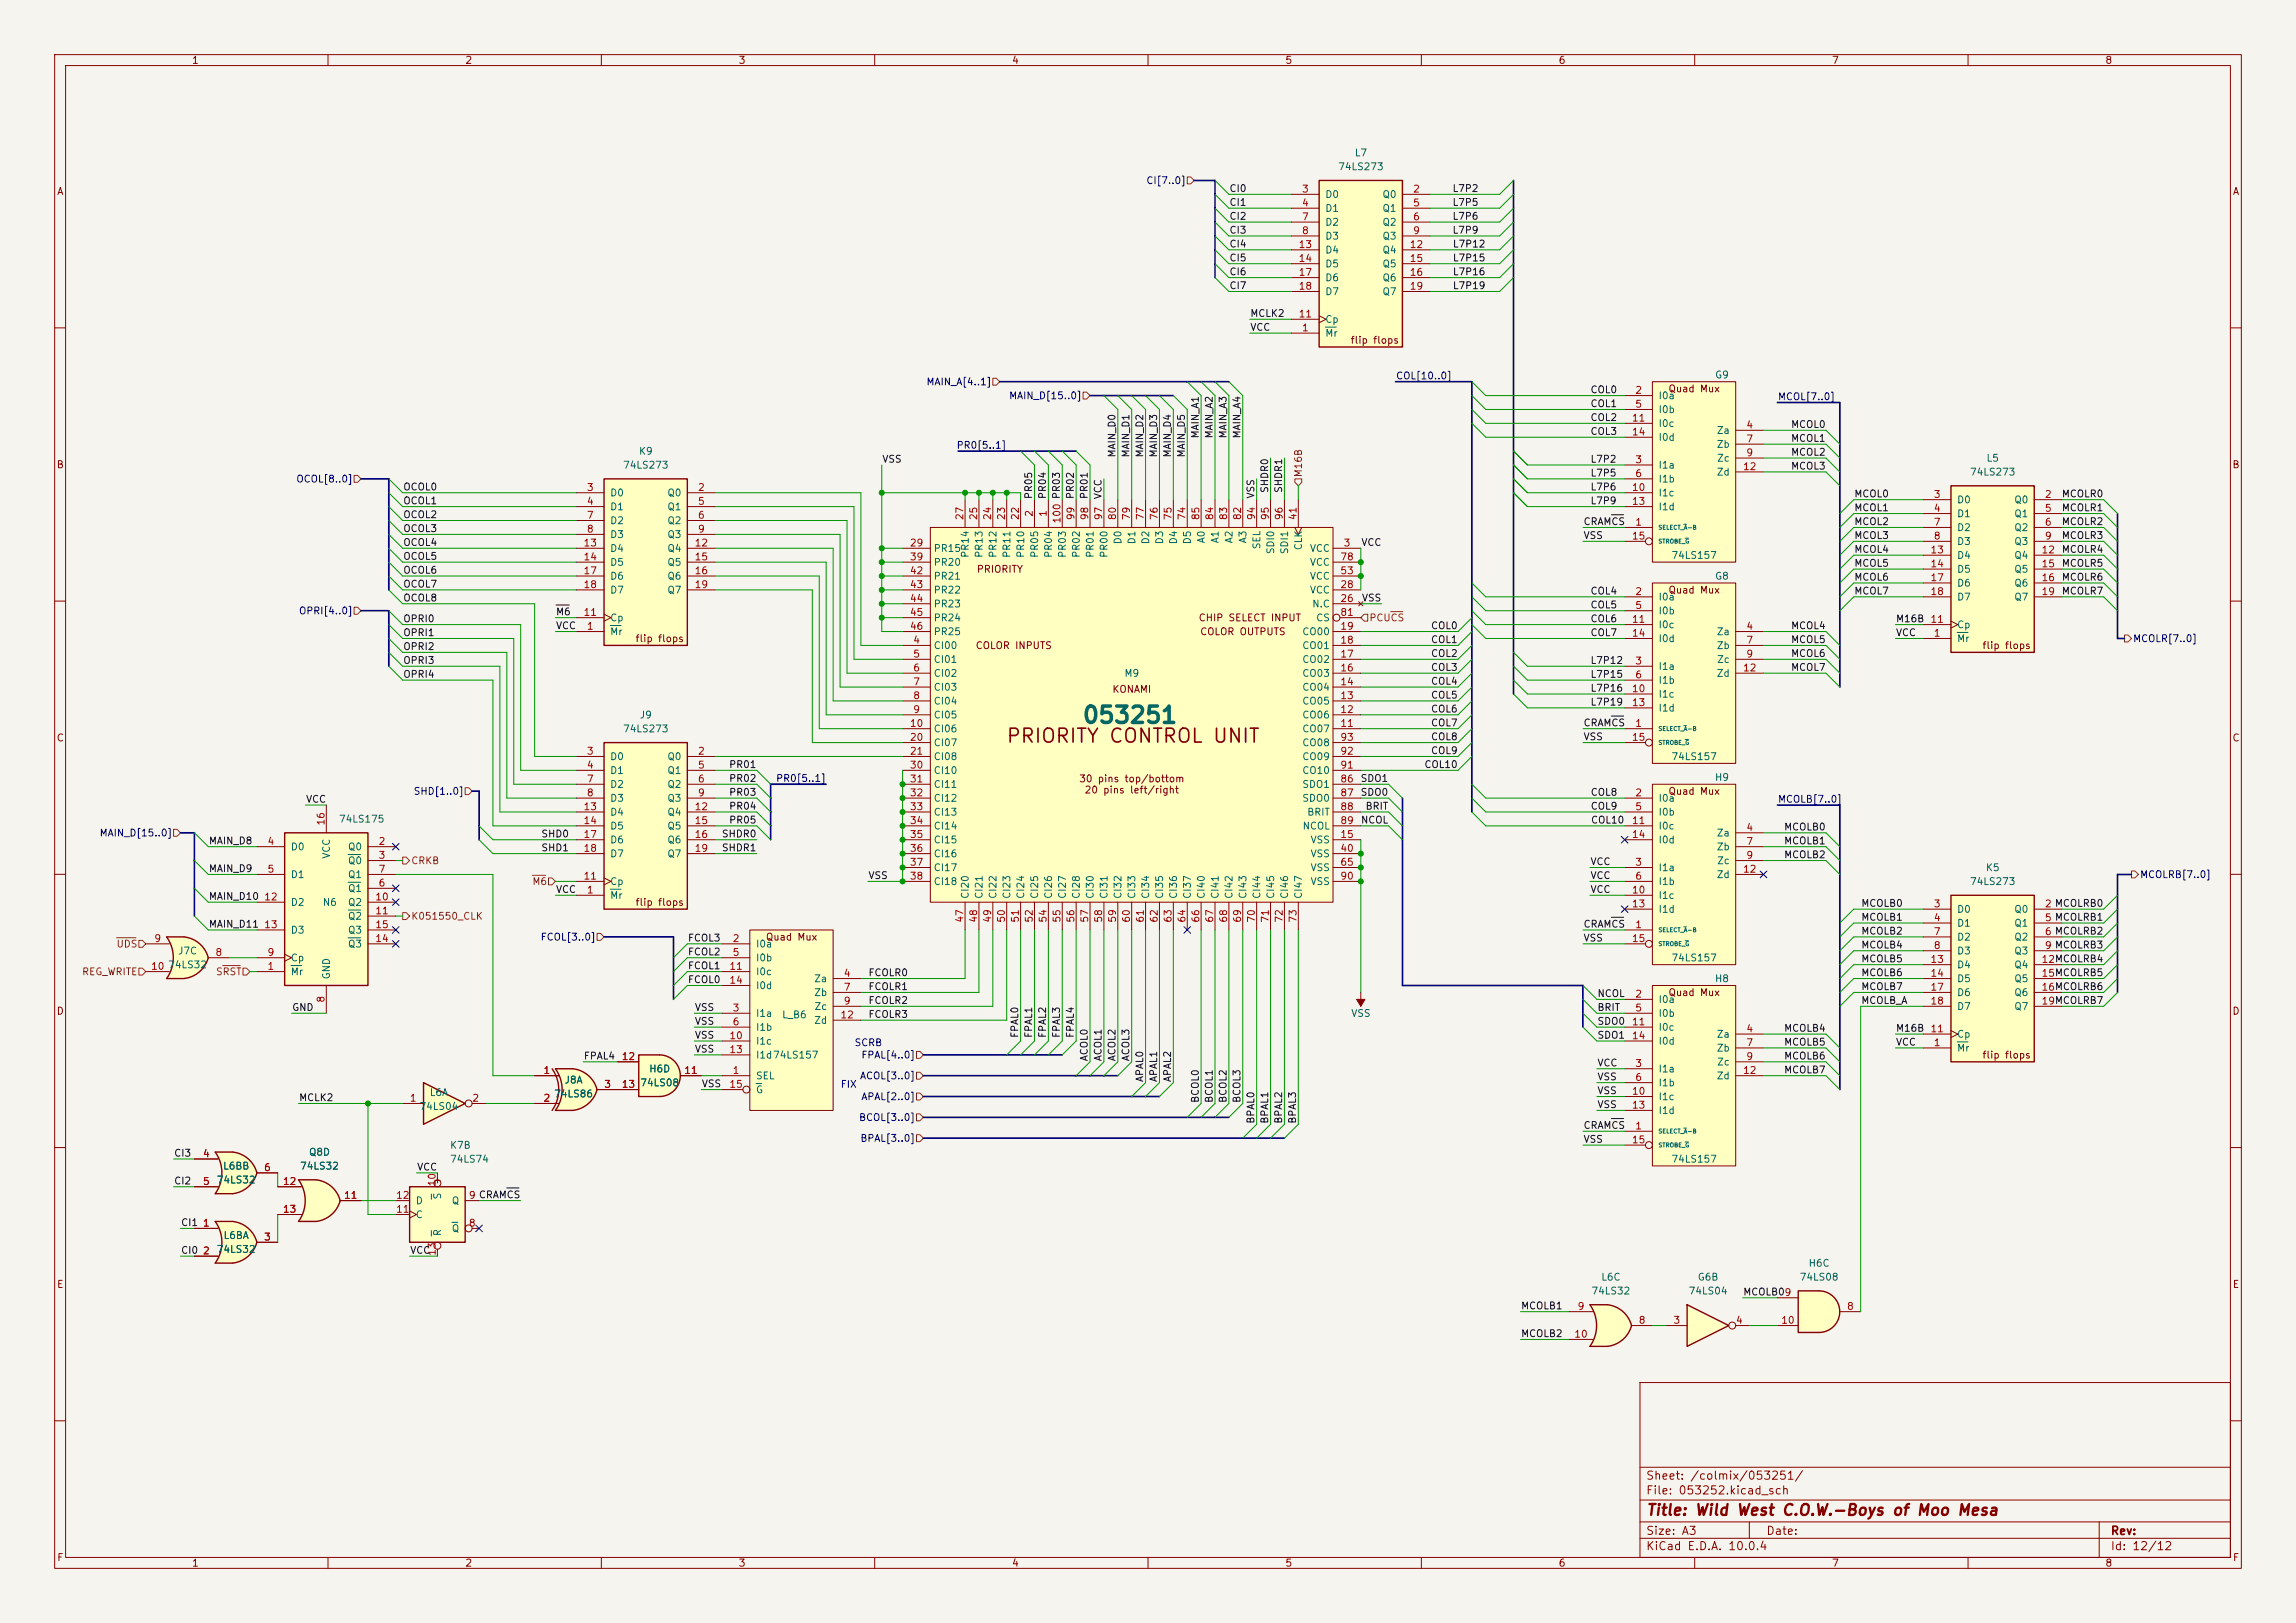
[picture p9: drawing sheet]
<svg xmlns="http://www.w3.org/2000/svg" width="420mm" height="297mm" viewBox="0 0 420 297" stroke-linecap="round" stroke-linejoin="round" font-family="sans-serif">
<defs><g id="words">
<text font-size="3" fill="#006464" x="197.8" y="133.1">053251</text>
<text font-size="2.5" fill="#840000" x="183.9" y="136.6">PRIORITY CONTROL UNIT</text>
<text font-size="2" fill="#840000" x="301" y="277.8">Title: Wild West C.O.W.-Boys of Moo Mesa</text>
<g font-size="1.5" fill="#840000">
<text x="301" y="273.8">File: 053252.kicad_sch</text>
<text x="301" y="271.1">Sheet: /colmix/053251/</text>
<text x="301" y="281.2">Size: A3</text>
<text x="323" y="281.2">Date:</text>
<text x="386" y="281.2">Rev:</text>
<text x="301" y="284">KiCad E.D.A. 10.0.4</text>
<text x="386" y="284">Id: 12/12</text>
</g>
<g font-size="1.3" fill="#840000">
<text x="35" y="12">1</text>
<text x="85" y="12">2</text>
<text x="135" y="12">3</text>
<text x="185" y="12">4</text>
<text x="235" y="12">5</text>
<text x="285" y="12">6</text>
<text x="335" y="12">7</text>
<text x="385" y="12">8</text>
<text x="10.3" y="36">A</text>
<text x="408.3" y="36">A</text>
<text x="246.9" y="63.2">flip flops</text>
<text x="305.1" y="72.1">Quad Mux</text>
<text x="10.3" y="86">B</text>
<text x="408.2" y="86">B</text>
<text x="178.6" y="105.1">PRIORITY</text>
<text x="305.1" y="108.9">Quad Mux</text>
<text x="116.1" y="117.8">flip flops</text>
<text x="178.4" y="119.1">COLOR INPUTS</text>
<text x="219.2" y="114">CHIP SELECT INPUT</text>
<text x="219.4" y="116.5">COLOR OUTPUTS</text>
<text x="362.5" y="119.1">flip flops</text>
<text x="203.4" y="127.1">KONAMI</text>
<text x="10.3" y="136">C</text>
<text x="408.2" y="136">C</text>
<text x="197.3" y="143.5">30 pins top/bottom</text>
<text x="198.3" y="145.5">20 pins left/right</text>
<text x="305.1" y="145.8">Quad Mux</text>
<text x="116.1" y="166.1">flip flops</text>
<text x="140" y="172.4">Quad Mux</text>
<text x="10.3" y="186">D</text>
<text x="305.1" y="182.6">Quad Mux</text>
<text x="408.2" y="186">D</text>
<text x="362.5" y="194">flip flops</text>
<text x="79.1" y="216.9">+</text>
<text x="10.3" y="236">E</text>
<text x="408.3" y="236">E</text>
<text x="10.3" y="286">F</text>
<text x="35" y="287">1</text>
<text x="85" y="287">2</text>
<text x="135" y="287">3</text>
<text x="185" y="287">4</text>
<text x="235" y="287">5</text>
<text x="285" y="287">6</text>
<text x="335" y="287">7</text>
<text x="385" y="287">8</text>
<text x="408.3" y="286">F</text>
</g>
<g font-size="1.3" fill="#006464">
<text x="247.7" y="28.9">L7</text>
<text x="244.7" y="31.5">74LS273</text>
<text x="242.3" y="36.5">D0</text>
<text x="242.3" y="39.1">D1</text>
<text x="242.3" y="41.6">D2</text>
<text x="252.8" y="36.5">Q0</text>
<text x="252.8" y="39.1">Q1</text>
<text x="252.8" y="41.6">Q2</text>
<text x="242.3" y="44.2">D3</text>
<text x="242.3" y="46.7">D4</text>
<text x="252.8" y="44.2">Q3</text>
<text x="252.8" y="46.7">Q4</text>
<text x="242.3" y="49.2">D5</text>
<text x="242.3" y="51.8">D6</text>
<text x="252.8" y="49.2">Q5</text>
<text x="252.8" y="51.8">Q6</text>
<text x="242.3" y="59.4">Cp</text>
<text x="242.3" y="54.3">D7</text>
<text x="252.8" y="54.3">Q7</text>
<text x="242.3" y="61.9">Mr</text>
<text x="313.6" y="69.6">G9</text>
<text x="303.3" y="73.4">I0a</text>
<text x="303.3" y="75.9">I0b</text>
<text x="116.8" y="83.5">K9</text>
<text x="303.3" y="78.4">I0c</text>
<text x="303.3" y="81">I0d</text>
<text x="313.9" y="79.7">Za</text>
<text x="313.9" y="82.3">Zb</text>
<text x="113.9" y="86.1">74LS273</text>
<text x="303.3" y="86.1">I1a</text>
<text x="303.3" y="88.6">I1b</text>
<text x="313.9" y="87.3">Zd</text>
<text x="314" y="84.8">Zc</text>
<text x="360.2" y="87.3">74LS273</text>
<text x="363.3" y="84.8">L5</text>
<text x="111.5" y="91.1">D0</text>
<text x="111.5" y="93.7">D1</text>
<text x="122" y="91.1">Q0</text>
<text x="122" y="93.7">Q1</text>
<text x="303.3" y="91.1">I1c</text>
<text x="303.3" y="93.7">I1d</text>
<text x="357.9" y="92.4">D0</text>
<text x="357.9" y="95">D1</text>
<text x="368.4" y="92.4">Q0</text>
<text x="368.4" y="95">Q1</text>
<text x="111.5" y="96.2">D2</text>
<text x="111.5" y="98.8">D3</text>
<text x="111.5" y="101.3">D4</text>
<text x="122" y="96.2">Q2</text>
<text x="122" y="98.8">Q3</text>
<text x="122" y="101.3">Q4</text>
<text x="170.7" y="101.3">PR15</text>
<text x="205.4" y="99.7" transform="rotate(-90 205.4 99.7)">D0</text>
<text x="208" y="99.7" transform="rotate(-90 208 99.7)">D1</text>
<text x="210.5" y="99.7" transform="rotate(-90 210.5 99.7)">D2</text>
<text x="213.1" y="99.7" transform="rotate(-90 213.1 99.7)">D3</text>
<text x="215.6" y="99.7" transform="rotate(-90 215.6 99.7)">D4</text>
<text x="218.1" y="99.7" transform="rotate(-90 218.1 99.7)">D5</text>
<text x="220.7" y="99.5" transform="rotate(-90 220.7 99.5)">A0</text>
<text x="223.2" y="99.5" transform="rotate(-90 223.2 99.5)">A1</text>
<text x="225.8" y="99.5" transform="rotate(-90 225.8 99.5)">A2</text>
<text x="228.3" y="99.5" transform="rotate(-90 228.3 99.5)">A3</text>
<text x="230.8" y="100.6" transform="rotate(-90 230.8 100.6)">SEL</text>
<text x="233.4" y="101.5" transform="rotate(-90 233.4 101.5)">SDI0</text>
<text x="235.9" y="101.5" transform="rotate(-90 235.9 101.5)">SDI1</text>
<text x="238.5" y="100.8" transform="rotate(-90 238.5 100.8)">CLK</text>
<text x="239.5" y="101.3">VCC</text>
<text x="357.9" y="97.5">D2</text>
<text x="357.9" y="100">D3</text>
<text x="368.4" y="97.5">Q2</text>
<text x="368.4" y="100">Q3</text>
<text x="111.5" y="103.8">D5</text>
<text x="111.5" y="106.4">D6</text>
<text x="122" y="103.8">Q5</text>
<text x="122" y="106.4">Q6</text>
<text x="170.7" y="103.8">PR20</text>
<text x="170.7" y="106.4">PR21</text>
<text x="177.5" y="102.2" transform="rotate(-90 177.5 102.2)">PR14</text>
<text x="180" y="102.2" transform="rotate(-90 180 102.2)">PR13</text>
<text x="182.6" y="102.2" transform="rotate(-90 182.6 102.2)">PR12</text>
<text x="185.1" y="102.2" transform="rotate(-90 185.1 102.2)">PR11</text>
<text x="187.7" y="102.2" transform="rotate(-90 187.7 102.2)">PR10</text>
<text x="190.2" y="102.2" transform="rotate(-90 190.2 102.2)">PR05</text>
<text x="192.7" y="102.2" transform="rotate(-90 192.7 102.2)">PR04</text>
<text x="195.3" y="102.2" transform="rotate(-90 195.3 102.2)">PR03</text>
<text x="197.8" y="102.2" transform="rotate(-90 197.8 102.2)">PR02</text>
<text x="200.4" y="102.2" transform="rotate(-90 200.4 102.2)">PR01</text>
<text x="202.9" y="102.2" transform="rotate(-90 202.9 102.2)">PR00</text>
<text x="239.5" y="106.4">VCC</text>
<text x="239.5" y="103.8">VCC</text>
<text x="305.6" y="102.6">74LS157</text>
<text x="313.6" y="106.4">G8</text>
<text x="357.9" y="102.6">D4</text>
<text x="357.9" y="105.1">D5</text>
<text x="357.9" y="107.7">D6</text>
<text x="368.4" y="102.6">Q4</text>
<text x="368.4" y="105.1">Q5</text>
<text x="368.4" y="107.7">Q6</text>
<text x="111.5" y="108.9">D7</text>
<text x="122" y="108.9">Q7</text>
<text x="170.7" y="108.9">PR22</text>
<text x="170.7" y="111.5">PR23</text>
<text x="239.5" y="108.9">VCC</text>
<text x="239.9" y="111.5">N.C</text>
<text x="303.3" y="110.2">I0a</text>
<text x="303.3" y="112.7">I0b</text>
<text x="357.9" y="110.2">D7</text>
<text x="368.4" y="110.2">Q7</text>
<text x="111.5" y="116.5">Mr</text>
<text x="111.5" y="114">Cp</text>
<text x="170.7" y="119.1">CI00</text>
<text x="170.7" y="114">PR24</text>
<text x="170.7" y="116.5">PR25</text>
<text x="238.1" y="119.1">CO01</text>
<text x="238.1" y="116.5">CO00</text>
<text x="240.6" y="114">CS</text>
<text x="303.3" y="115.3">I0c</text>
<text x="303.3" y="117.8">I0d</text>
<text x="313.9" y="116.5">Za</text>
<text x="313.9" y="119.1">Zb</text>
<text x="357.9" y="117.8">Mr</text>
<text x="357.9" y="115.3">Cp</text>
<text x="170.7" y="121.6">CI01</text>
<text x="170.7" y="124.2">CI02</text>
<text x="205.6" y="124.2">M9</text>
<text x="238.1" y="124.2">CO03</text>
<text x="238.1" y="121.6">CO02</text>
<text x="303.3" y="122.9">I1a</text>
<text x="303.3" y="125.4">I1b</text>
<text x="313.9" y="124.2">Zd</text>
<text x="314" y="121.6">Zc</text>
<text x="116.9" y="131.8">J9</text>
<text x="170.7" y="126.7">CI03</text>
<text x="170.7" y="129.2">CI04</text>
<text x="170.7" y="131.8">CI05</text>
<text x="238.1" y="131.8">CO06</text>
<text x="238.1" y="129.2">CO05</text>
<text x="238.1" y="126.7">CO04</text>
<text x="303.3" y="128">I1c</text>
<text x="303.3" y="130.5">I1d</text>
<text x="113.9" y="134.3">74LS273</text>
<text x="170.7" y="134.3">CI06</text>
<text x="170.7" y="136.9">CI07</text>
<text x="238.1" y="134.3">CO07</text>
<text x="238.1" y="136.9">CO08</text>
<text x="111.5" y="139.4">D0</text>
<text x="111.5" y="141.9">D1</text>
<text x="122" y="139.4">Q0</text>
<text x="122" y="141.9">Q1</text>
<text x="170.7" y="139.4">CI08</text>
<text x="170.7" y="141.9">CI10</text>
<text x="238.1" y="141.9">CO10</text>
<text x="238.1" y="139.4">CO09</text>
<text x="305.6" y="139.4">74LS157</text>
<text x="313.6" y="143.2">H9</text>
<text x="111.5" y="144.5">D2</text>
<text x="111.5" y="147">D3</text>
<text x="111.5" y="149.6">D4</text>
<text x="122" y="144.5">Q2</text>
<text x="122" y="147">Q3</text>
<text x="122" y="149.6">Q4</text>
<text x="170.7" y="144.5">CI11</text>
<text x="170.7" y="147">CI12</text>
<text x="170.7" y="149.6">CI13</text>
<text x="238.1" y="144.5">SDO1</text>
<text x="238.1" y="147">SDO0</text>
<text x="239" y="149.6">BRIT</text>
<text x="303.3" y="147">I0a</text>
<text x="303.3" y="149.6">I0b</text>
<text x="53.1" y="155.9">D0</text>
<text x="61.9" y="150.8">74LS175</text>
<text x="63.6" y="155.9">Q0</text>
<text x="111.5" y="152.1">D5</text>
<text x="111.5" y="154.6">D6</text>
<text x="122" y="152.1">Q5</text>
<text x="122" y="154.6">Q6</text>
<text x="170.7" y="152.1">CI14</text>
<text x="170.7" y="154.6">CI15</text>
<text x="238.2" y="152.1">NCOL</text>
<text x="239.6" y="154.6">VSS</text>
<text x="303.3" y="152.1">I0c</text>
<text x="303.3" y="154.6">I0d</text>
<text x="313.9" y="153.4">Za</text>
<text x="313.9" y="155.9">Zb</text>
<text x="53.1" y="161">D1</text>
<text x="60.7" y="157.2" transform="rotate(-90 60.7 157.2)">VCC</text>
<text x="63.6" y="158.5">Q0</text>
<text x="63.6" y="161">Q1</text>
<text x="111.5" y="157.2">D7</text>
<text x="122" y="157.2">Q7</text>
<text x="170.7" y="157.2">CI16</text>
<text x="170.7" y="159.7">CI17</text>
<text x="239.6" y="157.2">VSS</text>
<text x="239.6" y="159.7">VSS</text>
<text x="303.3" y="159.7">I1a</text>
<text x="313.9" y="161">Zd</text>
<text x="314" y="158.5">Zc</text>
<text x="363.1" y="159.7">K5</text>
<text x="53.1" y="166.1">D2</text>
<text x="58.9" y="166.1">N6</text>
<text x="63.6" y="163.5">Q1</text>
<text x="63.6" y="166.1">Q2</text>
<text x="111.5" y="164.8">Mr</text>
<text x="111.5" y="162.3">Cp</text>
<text x="170.7" y="162.3">CI18</text>
<text x="177.5" y="164.6" transform="rotate(-90 177.5 164.6)">CI20</text>
<text x="180" y="164.6" transform="rotate(-90 180 164.6)">CI21</text>
<text x="182.6" y="164.6" transform="rotate(-90 182.6 164.6)">CI22</text>
<text x="185.1" y="164.6" transform="rotate(-90 185.1 164.6)">CI23</text>
<text x="187.7" y="164.6" transform="rotate(-90 187.7 164.6)">CI24</text>
<text x="190.2" y="164.6" transform="rotate(-90 190.2 164.6)">CI25</text>
<text x="192.7" y="164.6" transform="rotate(-90 192.7 164.6)">CI26</text>
<text x="195.3" y="164.6" transform="rotate(-90 195.3 164.6)">CI27</text>
<text x="197.8" y="164.6" transform="rotate(-90 197.8 164.6)">CI28</text>
<text x="200.4" y="164.6" transform="rotate(-90 200.4 164.6)">CI30</text>
<text x="202.9" y="164.6" transform="rotate(-90 202.9 164.6)">CI31</text>
<text x="205.4" y="164.6" transform="rotate(-90 205.4 164.6)">CI32</text>
<text x="208" y="164.6" transform="rotate(-90 208 164.6)">CI33</text>
<text x="210.5" y="164.6" transform="rotate(-90 210.5 164.6)">CI34</text>
<text x="213.1" y="164.6" transform="rotate(-90 213.1 164.6)">CI35</text>
<text x="215.6" y="164.6" transform="rotate(-90 215.6 164.6)">CI36</text>
<text x="218.1" y="164.6" transform="rotate(-90 218.1 164.6)">CI37</text>
<text x="220.7" y="164.6" transform="rotate(-90 220.7 164.6)">CI40</text>
<text x="223.2" y="164.6" transform="rotate(-90 223.2 164.6)">CI41</text>
<text x="225.8" y="164.6" transform="rotate(-90 225.8 164.6)">CI42</text>
<text x="228.3" y="164.6" transform="rotate(-90 228.3 164.6)">CI43</text>
<text x="230.8" y="164.6" transform="rotate(-90 230.8 164.6)">CI44</text>
<text x="233.4" y="164.6" transform="rotate(-90 233.4 164.6)">CI45</text>
<text x="235.9" y="164.6" transform="rotate(-90 235.9 164.6)">CI46</text>
<text x="238.5" y="164.6" transform="rotate(-90 238.5 164.6)">CI47</text>
<text x="239.6" y="162.3">VSS</text>
<text x="303.3" y="162.3">I1b</text>
<text x="303.3" y="164.8">I1c</text>
<text x="303.3" y="167.3">I1d</text>
<text x="357.9" y="167.3">D0</text>
<text x="360.2" y="162.3">74LS273</text>
<text x="368.4" y="167.3">Q0</text>
<text x="53.1" y="171.2">D3</text>
<text x="63.6" y="168.6">Q2</text>
<text x="63.6" y="173.7">Q3</text>
<text x="63.6" y="171.2">Q3</text>
<text x="138.2" y="173.7">I0a</text>
<text x="357.9" y="169.9">D1</text>
<text x="357.9" y="172.4">D2</text>
<text x="368.4" y="169.9">Q1</text>
<text x="368.4" y="172.4">Q2</text>
<text x="30.7" y="177.5">74LS32</text>
<text x="32.5" y="175">J7C</text>
<text x="53.1" y="178.8">Mr</text>
<text x="53.1" y="176.2">Cp</text>
<text x="60.7" y="179.3" transform="rotate(-90 60.7 179.3)">GND</text>
<text x="138.2" y="176.2">I0b</text>
<text x="138.2" y="178.8">I0c</text>
<text x="305.6" y="176.2">74LS157</text>
<text x="357.9" y="175">D3</text>
<text x="357.9" y="177.5">D4</text>
<text x="368.4" y="175">Q3</text>
<text x="368.4" y="177.5">Q4</text>
<text x="138.2" y="181.3">I0d</text>
<text x="148.8" y="180">Za</text>
<text x="148.8" y="182.6">Zb</text>
<text x="148.9" y="185.1">Zc</text>
<text x="303.3" y="183.9">I0a</text>
<text x="313.6" y="180">H8</text>
<text x="357.9" y="180">D5</text>
<text x="357.9" y="182.6">D6</text>
<text x="357.9" y="185.1">D7</text>
<text x="368.4" y="180">Q5</text>
<text x="368.4" y="182.6">Q6</text>
<text x="368.4" y="185.1">Q7</text>
<text x="138.2" y="186.4">I1a</text>
<text x="138.2" y="188.9">I1b</text>
<text x="138.2" y="191.5">I1c</text>
<text x="142.9" y="186.6">L_B6</text>
<text x="148.8" y="187.7">Zd</text>
<text x="247.1" y="186.4">VSS</text>
<text x="303.3" y="186.4">I0b</text>
<text x="303.3" y="188.9">I0c</text>
<text x="303.3" y="191.5">I0d</text>
<text x="313.9" y="190.2">Za</text>
<text x="357.9" y="190.2">Cp</text>
<text x="118.6" y="196.6">H6D</text>
<text x="138.2" y="197.8">SEL</text>
<text x="138.2" y="194">I1d74LS157</text>
<text x="303.3" y="196.6">I1a</text>
<text x="313.9" y="192.7">Zb</text>
<text x="313.9" y="197.8">Zd</text>
<text x="314" y="195.3">Zc</text>
<text x="357.9" y="192.7">Mr</text>
<text x="76.6" y="203.4">74LS04</text>
<text x="78.5" y="200.9">L6A</text>
<text x="101.3" y="201.1">74LS86</text>
<text x="103.2" y="198.6">J8A</text>
<text x="117" y="199.1">74LS08</text>
<text x="138.2" y="200.4">G</text>
<text x="303.3" y="199.1">I1b</text>
<text x="303.3" y="201.6">I1c</text>
<text x="303.3" y="204.2">I1d</text>
<text x="40.7" y="214.3">L6BB</text>
<text x="54.8" y="214.3">74LS32</text>
<text x="56.4" y="211.8">Q8D</text>
<text x="82.2" y="210.5">K7B</text>
<text x="82.2" y="213.1">74LS74</text>
<text x="305.6" y="213.1">74LS157</text>
<text x="39.5" y="216.9">74LS32</text>
<text x="75.9" y="220.7">D</text>
<text x="81" y="219.6" transform="rotate(-90 81 219.6)">S</text>
<text x="82.5" y="220.7">Q</text>
<text x="40.8" y="227">L6BA</text>
<text x="75.9" y="223.2">C</text>
<text x="81" y="226.3" transform="rotate(-90 81 226.3)">R</text>
<text x="82.5" y="225.8">Q</text>
<text x="39.5" y="229.6">74LS32</text>
<text x="330.7" y="232.1">H6C</text>
<text x="291" y="237.2">74LS32</text>
<text x="292.8" y="234.7">L6C</text>
<text x="308.8" y="237.2">74LS04</text>
<text x="310.4" y="234.7">G6B</text>
<text x="329.1" y="234.7">74LS08</text>
</g>
<g font-size="1.3" fill="#000084">
<text x="209.6" y="34">CI[7..0]</text>
<text x="169.4" y="70.8">MAIN_A[4..1]</text>
<text x="255.3" y="69.7">COL[10..0]</text>
<text x="184.5" y="73.4">MAIN_D[15..0]</text>
<text x="325.1" y="73.5">MCOL[7..0]</text>
<text x="174.9" y="82.4">PR0[5..1]</text>
<text x="54.1" y="88.6">OCOL[8..0]</text>
<text x="54.6" y="112.7">OPRI[4..0]</text>
<text x="390.1" y="117.8">MCOLR[7..0]</text>
<text x="141.9" y="143.4">PR0[5..1]</text>
<text x="75.6" y="145.8">SHD[1..0]</text>
<text x="325.1" y="147.2">MCOLB[7..0]</text>
<text x="18.1" y="153.4">MAIN_D[15..0]</text>
<text x="391.4" y="161">MCOLRB[7..0]</text>
<text x="98.8" y="172.4">FCOL[3..0]</text>
<text x="157.2" y="197.8">ACOL[3..0]</text>
<text x="157.4" y="194">FPAL[4..0]</text>
<text x="157.4" y="201.6">APAL[2..0]</text>
<text x="157" y="205.4">BCOL[3..0]</text>
<text x="157.3" y="209.3">BPAL[3..0]</text>
</g>
<g font-size="1.3" fill="#0f0f0f">
<text x="224.8" y="35.4">CI0</text>
<text x="265.6" y="35.4">L7P2</text>
<text x="224.8" y="38">CI1</text>
<text x="224.8" y="40.5">CI2</text>
<text x="265.6" y="40.5">L7P6</text>
<text x="265.6" y="38">L7P5</text>
<text x="224.8" y="43.1">CI3</text>
<text x="224.8" y="45.6">CI4</text>
<text x="265.6" y="43.1">L7P9</text>
<text x="265.7" y="45.6">L7P12</text>
<text x="224.8" y="53.2">CI7</text>
<text x="224.8" y="48.1">CI5</text>
<text x="224.8" y="50.7">CI6</text>
<text x="265.7" y="50.7">L7P16</text>
<text x="265.7" y="48.1">L7P15</text>
<text x="265.7" y="53.2">L7P19</text>
<text x="228.6" y="58.3">MCLK2</text>
<text x="228.6" y="60.8">VCC</text>
<text x="290.8" y="77.3">COL2</text>
<text x="290.8" y="72.3">COL0</text>
<text x="290.8" y="74.8">COL1</text>
<text x="204.3" y="83.8" transform="rotate(-90 204.3 83.8)">MAIN_D0</text>
<text x="206.9" y="83.8" transform="rotate(-90 206.9 83.8)">MAIN_D1</text>
<text x="209.4" y="83.8" transform="rotate(-90 209.4 83.8)">MAIN_D2</text>
<text x="212" y="83.8" transform="rotate(-90 212 83.8)">MAIN_D3</text>
<text x="214.5" y="83.8" transform="rotate(-90 214.5 83.8)">MAIN_D4</text>
<text x="217" y="83.8" transform="rotate(-90 217 83.8)">MAIN_D5</text>
<text x="219.6" y="80.3" transform="rotate(-90 219.6 80.3)">MAIN_A1</text>
<text x="222.1" y="80.3" transform="rotate(-90 222.1 80.3)">MAIN_A2</text>
<text x="224.7" y="80.3" transform="rotate(-90 224.7 80.3)">MAIN_A3</text>
<text x="227.2" y="80.3" transform="rotate(-90 227.2 80.3)">MAIN_A4</text>
<text x="290.8" y="79.9">COL3</text>
<text x="327.5" y="81.2">MCOL1</text>
<text x="327.5" y="83.7">MCOL2</text>
<text x="327.5" y="78.6">MCOL0</text>
<text x="161.3" y="85">VSS</text>
<text x="290.8" y="85">L7P2</text>
<text x="290.8" y="87.5">L7P5</text>
<text x="327.5" y="86.2">MCOL3</text>
<text x="73.7" y="95.1">OCOL2</text>
<text x="73.7" y="90">OCOL0</text>
<text x="73.7" y="92.6">OCOL1</text>
<text x="189.1" y="91.4" transform="rotate(-90 189.1 91.4)">PR05</text>
<text x="191.6" y="91.4" transform="rotate(-90 191.6 91.4)">PR04</text>
<text x="196.7" y="91.4" transform="rotate(-90 196.7 91.4)">PR02</text>
<text x="199.3" y="91.4" transform="rotate(-90 199.3 91.4)">PR01</text>
<text x="201.8" y="91.5" transform="rotate(-90 201.8 91.5)">VCC</text>
<text x="229.7" y="91.3" transform="rotate(-90 229.7 91.3)">VSS</text>
<text x="232.3" y="90.3" transform="rotate(-90 232.3 90.3)">SHDR0</text>
<text x="234.8" y="90.3" transform="rotate(-90 234.8 90.3)">SHDR1</text>
<text x="290.8" y="92.6">L7P9</text>
<text x="290.8" y="90">L7P6</text>
<text x="339.1" y="93.9">MCOL1</text>
<text x="339.1" y="91.3">MCOL0</text>
<text x="377" y="91.3">MCOLR0</text>
<text x="377" y="93.9">MCOLR1</text>
<text x="73.7" y="100.2">OCOL4</text>
<text x="73.7" y="97.7">OCOL3</text>
<text x="248.9" y="100.2">VCC</text>
<text x="289.6" y="96.4">CRAMCS</text>
<text x="289.6" y="98.9">VSS</text>
<text x="339.1" y="96.4">MCOL2</text>
<text x="339.1" y="98.9">MCOL3</text>
<text x="339.1" y="101.5">MCOL4</text>
<text x="377" y="101.5">MCOLR4</text>
<text x="377" y="98.9">MCOLR3</text>
<text x="377" y="96.4">MCOLR2</text>
<text x="73.7" y="102.7">OCOL5</text>
<text x="73.7" y="107.8">OCOL7</text>
<text x="73.7" y="105.3">OCOL6</text>
<text x="339.1" y="106.6">MCOL6</text>
<text x="339.1" y="104">MCOL5</text>
<text x="377" y="104">MCOLR5</text>
<text x="377" y="106.6">MCOLR6</text>
<text x="73.7" y="110.4">OCOL8</text>
<text x="101.6" y="112.9">M6</text>
<text x="249" y="110.4">VSS</text>
<text x="290.8" y="111.6">COL5</text>
<text x="290.8" y="109.1">COL4</text>
<text x="339.1" y="109.1">MCOL7</text>
<text x="377" y="109.1">MCOLR7</text>
<text x="73.7" y="119.3">OPRI2</text>
<text x="73.7" y="116.7">OPRI1</text>
<text x="73.7" y="114.2">OPRI0</text>
<text x="101.6" y="115.4">VCC</text>
<text x="261.7" y="118">COL1</text>
<text x="261.7" y="115.4">COL0</text>
<text x="290.8" y="114.2">COL6</text>
<text x="290.8" y="116.7">COL7</text>
<text x="327.5" y="118">MCOL5</text>
<text x="327.5" y="115.4">MCOL4</text>
<text x="346.7" y="116.7">VCC</text>
<text x="346.7" y="114.2">M16B</text>
<text x="73.7" y="124.3">OPRI4</text>
<text x="73.7" y="121.8">OPRI3</text>
<text x="261.7" y="123.1">COL3</text>
<text x="261.7" y="120.5">COL2</text>
<text x="261.7" y="125.6">COL4</text>
<text x="290.8" y="124.3">L7P15</text>
<text x="290.8" y="121.8">L7P12</text>
<text x="327.5" y="120.5">MCOL6</text>
<text x="327.5" y="123.1">MCOL7</text>
<text x="261.7" y="130.7">COL6</text>
<text x="261.7" y="128.1">COL5</text>
<text x="290.8" y="126.9">L7P16</text>
<text x="290.8" y="129.4">L7P19</text>
<text x="261.7" y="133.2">COL7</text>
<text x="261.7" y="135.8">COL8</text>
<text x="289.6" y="135.8">VSS</text>
<text x="289.6" y="133.2">CRAMCS</text>
<text x="133.3" y="140.8">PR01</text>
<text x="133.3" y="143.4">PR02</text>
<text x="248.8" y="143.4">SDO1</text>
<text x="260.4" y="140.8">COL10</text>
<text x="261.7" y="138.3">COL9</text>
<text x="55.9" y="147.2">VCC</text>
<text x="133.3" y="145.9">PR03</text>
<text x="133.3" y="148.5">PR04</text>
<text x="248.8" y="145.9">SDO0</text>
<text x="249.7" y="148.5">BRIT</text>
<text x="290.9" y="148.5">COL9</text>
<text x="290.9" y="145.9">COL8</text>
<text x="38.1" y="154.8">MAIN_D8</text>
<text x="98.9" y="153.5">SHD0</text>
<text x="131.9" y="153.5">SHDR0</text>
<text x="133.3" y="151">PR05</text>
<text x="248.8" y="151">NCOL</text>
<text x="290.9" y="151">COL10</text>
<text x="326.2" y="152.3">MCOLB0</text>
<text x="326.2" y="154.8">MCOLB1</text>
<text x="38.1" y="159.9">MAIN_D9</text>
<text x="98.9" y="156.1">SHD1</text>
<text x="131.9" y="156.1">SHDR1</text>
<text x="158.7" y="161.2">VSS</text>
<text x="290.8" y="161.2">VCC</text>
<text x="290.8" y="158.6">VCC</text>
<text x="326.2" y="157.4">MCOLB2</text>
<text x="38.1" y="165">MAIN_D10</text>
<text x="101.6" y="163.7">VCC</text>
<text x="290.8" y="163.7">VCC</text>
<text x="340.4" y="166.2">MCOLB0</text>
<text x="38.1" y="170.1">MAIN_D11</text>
<text x="125.7" y="172.6">FCOL3</text>
<text x="289.6" y="170.1">CRAMCS</text>
<text x="289.6" y="172.6">VSS</text>
<text x="340.4" y="168.8">MCOLB1</text>
<text x="340.4" y="173.9">MCOLB4</text>
<text x="340.4" y="171.3">MCOLB2</text>
<text x="125.7" y="175.1">FCOL2</text>
<text x="125.7" y="177.7">FCOL1</text>
<text x="158.7" y="178.9">FCOLR0</text>
<text x="340.4" y="176.4">MCOLB5</text>
<text x="340.4" y="178.9">MCOLB6</text>
<text x="53.3" y="185.3">GND</text>
<text x="125.7" y="180.2">FCOL0</text>
<text x="127" y="185.3">VSS</text>
<text x="158.7" y="181.5">FCOLR1</text>
<text x="158.7" y="184">FCOLR2</text>
<text x="292.1" y="185.3">BRIT</text>
<text x="292.1" y="182.8">NCOL</text>
<text x="340.4" y="184">MCOLB_A</text>
<text x="340.4" y="181.5">MCOLB7</text>
<text x="127" y="187.8">VSS</text>
<text x="127" y="190.4">VSS</text>
<text x="158.7" y="186.6">FCOLR3</text>
<text x="186.6" y="190" transform="rotate(-90 186.6 190)">FPAL0</text>
<text x="189.1" y="190" transform="rotate(-90 189.1 190)">FPAL1</text>
<text x="191.6" y="190" transform="rotate(-90 191.6 190)">FPAL2</text>
<text x="194.2" y="190" transform="rotate(-90 194.2 190)">FPAL3</text>
<text x="196.7" y="190" transform="rotate(-90 196.7 190)">FPAL4</text>
<text x="292.1" y="190.4">SDO1</text>
<text x="292.1" y="187.8">SDO0</text>
<text x="326.2" y="189.1">MCOLB4</text>
<text x="326.2" y="191.6">MCOLB5</text>
<text x="346.7" y="191.6">VCC</text>
<text x="346.7" y="189.1">M16B</text>
<text x="106.7" y="194.2">FPAL4</text>
<text x="127" y="192.9">VSS</text>
<text x="199.3" y="194.3" transform="rotate(-90 199.3 194.3)">ACOL0</text>
<text x="201.8" y="194.3" transform="rotate(-90 201.8 194.3)">ACOL1</text>
<text x="204.3" y="194.3" transform="rotate(-90 204.3 194.3)">ACOL2</text>
<text x="206.9" y="194.3" transform="rotate(-90 206.9 194.3)">ACOL3</text>
<text x="292.1" y="198">VSS</text>
<text x="292.1" y="195.5">VCC</text>
<text x="326.2" y="196.7">MCOLB7</text>
<text x="326.2" y="194.2">MCOLB6</text>
<text x="54.6" y="201.8">MCLK2</text>
<text x="128.3" y="199.3">VSS</text>
<text x="209.4" y="198.1" transform="rotate(-90 209.4 198.1)">APAL0</text>
<text x="212" y="198.1" transform="rotate(-90 212 198.1)">APAL1</text>
<text x="214.5" y="198.1" transform="rotate(-90 214.5 198.1)">APAL2</text>
<text x="219.6" y="201.9" transform="rotate(-90 219.6 201.9)">BCOL0</text>
<text x="222.1" y="201.9" transform="rotate(-90 222.1 201.9)">BCOL1</text>
<text x="224.7" y="201.9" transform="rotate(-90 224.7 201.9)">BCOL2</text>
<text x="227.2" y="201.9" transform="rotate(-90 227.2 201.9)">BCOL3</text>
<text x="292.1" y="200.5">VSS</text>
<text x="292.1" y="203.1">VSS</text>
<text x="229.7" y="205.7" transform="rotate(-90 229.7 205.7)">BPAL0</text>
<text x="232.3" y="205.7" transform="rotate(-90 232.3 205.7)">BPAL1</text>
<text x="234.8" y="205.7" transform="rotate(-90 234.8 205.7)">BPAL2</text>
<text x="237.4" y="205.7" transform="rotate(-90 237.4 205.7)">BPAL3</text>
<text x="289.6" y="206.9">CRAMCS</text>
<text x="289.6" y="209.4">VSS</text>
<text x="31.7" y="212">CI3</text>
<text x="76.2" y="214.5">VCC</text>
<text x="31.7" y="217">CI2</text>
<text x="33" y="224.7">CI1</text>
<text x="33" y="229.7">CI0</text>
<text x="74.9" y="229.7">VCC</text>
<text x="278.1" y="239.9">MCOLB1</text>
<text x="318.8" y="237.4">MCOLB09</text>
<text x="278.1" y="245">MCOLB2</text>
</g>
<g font-size="1.3" fill="#a90000">
<text x="238.1" y="35.5">3</text>
<text x="258.4" y="35.5">2</text>
<text x="238.1" y="38.1">4</text>
<text x="238.1" y="40.6">7</text>
<text x="258.4" y="38.1">5</text>
<text x="258.4" y="40.6">6</text>
<text x="237.4" y="45.7">13</text>
<text x="238.1" y="43.2">8</text>
<text x="257.8" y="45.7">12</text>
<text x="258.4" y="43.2">9</text>
<text x="237.4" y="48.2">14</text>
<text x="237.4" y="50.8">17</text>
<text x="237.4" y="53.3">18</text>
<text x="257.8" y="48.2">15</text>
<text x="257.8" y="50.8">16</text>
<text x="257.8" y="53.3">19</text>
<text x="237.4" y="58.4">11</text>
<text x="238.1" y="60.9">1</text>
<text x="298.4" y="77.4">11</text>
<text x="299" y="72.4">2</text>
<text x="299" y="74.9">5</text>
<text x="298.4" y="80">14</text>
<text x="319.3" y="78.7">4</text>
<text x="319.3" y="81.3">7</text>
<text x="319.3" y="83.8">9</text>
<text x="299" y="85.1">3</text>
<text x="299" y="87.6">6</text>
<text x="318.7" y="86.3">12</text>
<text x="107.2" y="90.1">3</text>
<text x="107.2" y="92.7">4</text>
<text x="107.2" y="95.2">7</text>
<text x="127.6" y="90.1">2</text>
<text x="127.6" y="92.7">5</text>
<text x="127.6" y="95.2">6</text>
<text x="176.5" y="95.3" transform="rotate(-90 176.5 95.3)">27</text>
<text x="179" y="95.3" transform="rotate(-90 179 95.3)">25</text>
<text x="181.6" y="95.3" transform="rotate(-90 181.6 95.3)">24</text>
<text x="184.1" y="95.3" transform="rotate(-90 184.1 95.3)">23</text>
<text x="186.7" y="95.3" transform="rotate(-90 186.7 95.3)">22</text>
<text x="189.2" y="94.7" transform="rotate(-90 189.2 94.7)">2</text>
<text x="191.7" y="94.7" transform="rotate(-90 191.7 94.7)">1</text>
<text x="194.3" y="95.9" transform="rotate(-90 194.3 95.9)">100 PR03</text>
<text x="196.8" y="95.3" transform="rotate(-90 196.8 95.3)">99</text>
<text x="199.4" y="95.3" transform="rotate(-90 199.4 95.3)">98</text>
<text x="201.9" y="95.3" transform="rotate(-90 201.9 95.3)">97</text>
<text x="204.4" y="95.3" transform="rotate(-90 204.4 95.3)">80</text>
<text x="207" y="95.3" transform="rotate(-90 207 95.3)">79</text>
<text x="209.5" y="95.3" transform="rotate(-90 209.5 95.3)">77</text>
<text x="212.1" y="95.3" transform="rotate(-90 212.1 95.3)">76</text>
<text x="214.6" y="95.3" transform="rotate(-90 214.6 95.3)">75</text>
<text x="217.1" y="95.3" transform="rotate(-90 217.1 95.3)">74</text>
<text x="219.7" y="95.3" transform="rotate(-90 219.7 95.3)">85</text>
<text x="222.2" y="95.3" transform="rotate(-90 222.2 95.3)">84</text>
<text x="224.8" y="95.3" transform="rotate(-90 224.8 95.3)">83</text>
<text x="227.3" y="95.3" transform="rotate(-90 227.3 95.3)">82</text>
<text x="229.8" y="95.3" transform="rotate(-90 229.8 95.3)">94</text>
<text x="232.4" y="95.3" transform="rotate(-90 232.4 95.3)">95</text>
<text x="234.9" y="95.3" transform="rotate(-90 234.9 95.3)">96</text>
<text x="237.5" y="95.3" transform="rotate(-90 237.5 95.3)">41</text>
<text x="298.4" y="90.1">10</text>
<text x="298.4" y="92.7">13</text>
<text x="353.6" y="91.4">3</text>
<text x="353.6" y="94">4</text>
<text x="373.9" y="91.4">2</text>
<text x="373.9" y="94">5</text>
<text x="106.6" y="100.3">13</text>
<text x="107.2" y="97.8">8</text>
<text x="127" y="100.3">12</text>
<text x="127.6" y="97.8">9</text>
<text x="166.3" y="100.3">29</text>
<text x="245.7" y="100.3">3</text>
<text x="298.4" y="99">15</text>
<text x="299" y="96.5">1</text>
<text x="353" y="101.6">13</text>
<text x="353.6" y="96.5">7</text>
<text x="353.6" y="99">8</text>
<text x="373.3" y="101.6">12</text>
<text x="373.9" y="96.5">6</text>
<text x="373.9" y="99">9</text>
<text x="106.6" y="102.8">14</text>
<text x="106.6" y="105.4">17</text>
<text x="106.6" y="107.9">18</text>
<text x="127" y="102.8">15</text>
<text x="127" y="105.4">16</text>
<text x="127" y="107.9">19</text>
<text x="166.3" y="102.8">39</text>
<text x="166.3" y="105.4">42</text>
<text x="166.3" y="107.9">43</text>
<text x="245.1" y="107.9">28</text>
<text x="245.1" y="105.4">53</text>
<text x="245.1" y="102.8">78</text>
<text x="353" y="104.1">14</text>
<text x="353" y="106.7">17</text>
<text x="373.3" y="104.1">15</text>
<text x="373.3" y="106.7">16</text>
<text x="106.6" y="113">11</text>
<text x="166.3" y="110.5">44</text>
<text x="166.3" y="113">45</text>
<text x="245.1" y="110.5">26</text>
<text x="245.1" y="113">81</text>
<text x="299" y="109.2">2</text>
<text x="299" y="111.7">5</text>
<text x="353" y="109.2">18</text>
<text x="373.3" y="109.2">19</text>
<text x="107.2" y="115.5">1</text>
<text x="166.3" y="115.5">46</text>
<text x="166.9" y="118.1">4</text>
<text x="245.1" y="118.1">18</text>
<text x="245.1" y="115.5">19</text>
<text x="298.4" y="114.3">11</text>
<text x="298.4" y="116.8">14</text>
<text x="319.3" y="115.5">4</text>
<text x="319.3" y="118.1">7</text>
<text x="353" y="114.3">11</text>
<text x="353.6" y="116.8">1</text>
<text x="166.9" y="120.6">5</text>
<text x="166.9" y="123.2">6</text>
<text x="166.9" y="125.7">7</text>
<text x="245.1" y="125.7">14</text>
<text x="245.1" y="123.2">16</text>
<text x="245.1" y="120.6">17</text>
<text x="299" y="121.9">3</text>
<text x="299" y="124.4">6</text>
<text x="318.7" y="123.2">12</text>
<text x="319.3" y="120.6">9</text>
<text x="166.9" y="128.2">8</text>
<text x="166.9" y="130.8">9</text>
<text x="245.1" y="130.8">12</text>
<text x="245.1" y="128.2">13</text>
<text x="298.4" y="127">10</text>
<text x="298.4" y="129.5">13</text>
<text x="166.3" y="133.3">10</text>
<text x="166.3" y="135.9">20</text>
<text x="245.1" y="133.3">11</text>
<text x="245.1" y="135.9">93</text>
<text x="298.4" y="135.9">15</text>
<text x="299" y="133.3">1</text>
<text x="107.2" y="138.4">3</text>
<text x="107.2" y="140.9">4</text>
<text x="107.2" y="143.5">7</text>
<text x="127.6" y="138.4">2</text>
<text x="127.6" y="140.9">5</text>
<text x="127.6" y="143.5">6</text>
<text x="166.3" y="138.4">21</text>
<text x="166.3" y="140.9">30</text>
<text x="166.3" y="143.5">31</text>
<text x="245.1" y="143.5">86</text>
<text x="245.1" y="140.9">91</text>
<text x="245.1" y="138.4">92</text>
<text x="106.6" y="148.6">13</text>
<text x="107.2" y="146">8</text>
<text x="127" y="148.6">12</text>
<text x="127.6" y="146">9</text>
<text x="166.3" y="146">32</text>
<text x="166.3" y="148.6">33</text>
<text x="245.1" y="146">87</text>
<text x="245.1" y="148.6">88</text>
<text x="299" y="146">2</text>
<text x="299" y="148.6">5</text>
<text x="48.8" y="154.9">4</text>
<text x="59.7" y="151.2" transform="rotate(-90 59.7 151.2)">16</text>
<text x="69.1" y="154.9">2</text>
<text x="106.6" y="151.1">14</text>
<text x="106.6" y="153.6">17</text>
<text x="127" y="151.1">15</text>
<text x="127" y="153.6">16</text>
<text x="166.3" y="151.1">34</text>
<text x="166.3" y="153.6">35</text>
<text x="245.1" y="153.6">15</text>
<text x="245.1" y="151.1">89</text>
<text x="298.4" y="151.1">11</text>
<text x="298.4" y="153.6">14</text>
<text x="319.3" y="152.4">4</text>
<text x="319.3" y="154.9">7</text>
<text x="48.8" y="160">5</text>
<text x="69.1" y="157.5">3</text>
<text x="69.1" y="160">7</text>
<text x="106.6" y="161.3">11</text>
<text x="106.6" y="156.2">18</text>
<text x="127" y="156.2">19</text>
<text x="166.3" y="156.2">36</text>
<text x="166.3" y="158.7">37</text>
<text x="166.3" y="161.3">38</text>
<text x="245.1" y="156.2">40</text>
<text x="245.1" y="158.7">65</text>
<text x="245.1" y="161.3">90</text>
<text x="299" y="158.7">3</text>
<text x="299" y="161.3">6</text>
<text x="318.7" y="160">12</text>
<text x="319.3" y="157.5">9</text>
<text x="48.2" y="165.1">12</text>
<text x="68.5" y="165.1">10</text>
<text x="68.5" y="167.6">11</text>
<text x="69.1" y="162.5">6</text>
<text x="107.2" y="163.8">1</text>
<text x="298.4" y="163.8">10</text>
<text x="298.4" y="166.3">13</text>
<text x="353.6" y="166.3">3</text>
<text x="373.9" y="166.3">2 MCOLRB0</text>
<text x="28.1" y="172.7">9</text>
<text x="48.2" y="170.2">13</text>
<text x="68.5" y="172.7">14</text>
<text x="68.5" y="170.2">15</text>
<text x="133.9" y="172.7">2</text>
<text x="176.5" y="169" transform="rotate(-90 176.5 169)">47</text>
<text x="179" y="169" transform="rotate(-90 179 169)">48</text>
<text x="181.6" y="169" transform="rotate(-90 181.6 169)">49</text>
<text x="184.1" y="169" transform="rotate(-90 184.1 169)">50</text>
<text x="186.7" y="169" transform="rotate(-90 186.7 169)">51</text>
<text x="189.2" y="169" transform="rotate(-90 189.2 169)">52</text>
<text x="191.7" y="169" transform="rotate(-90 191.7 169)">54</text>
<text x="194.3" y="169" transform="rotate(-90 194.3 169)">55</text>
<text x="196.8" y="169" transform="rotate(-90 196.8 169)">56</text>
<text x="199.4" y="169" transform="rotate(-90 199.4 169)">57</text>
<text x="201.9" y="169" transform="rotate(-90 201.9 169)">58</text>
<text x="204.4" y="169" transform="rotate(-90 204.4 169)">59</text>
<text x="207" y="169" transform="rotate(-90 207 169)">60</text>
<text x="209.5" y="169" transform="rotate(-90 209.5 169)">61</text>
<text x="212.1" y="169" transform="rotate(-90 212.1 169)">62</text>
<text x="214.6" y="169" transform="rotate(-90 214.6 169)">63</text>
<text x="217.1" y="169" transform="rotate(-90 217.1 169)">64</text>
<text x="219.7" y="169" transform="rotate(-90 219.7 169)">66</text>
<text x="222.2" y="169" transform="rotate(-90 222.2 169)">67</text>
<text x="224.8" y="169" transform="rotate(-90 224.8 169)">68</text>
<text x="227.3" y="169" transform="rotate(-90 227.3 169)">69</text>
<text x="229.8" y="169" transform="rotate(-90 229.8 169)">70</text>
<text x="232.4" y="169" transform="rotate(-90 232.4 169)">71</text>
<text x="234.9" y="169" transform="rotate(-90 234.9 169)">72</text>
<text x="237.5" y="169" transform="rotate(-90 237.5 169)">73</text>
<text x="298.4" y="172.7">15</text>
<text x="299" y="170.2">1</text>
<text x="353.6" y="168.9">4</text>
<text x="353.6" y="171.4">7</text>
<text x="353.6" y="174">8</text>
<text x="373.9" y="168.9">5 MCOLRB1</text>
<text x="373.9" y="171.4">6 MCOLRB2</text>
<text x="373.9" y="174">9 MCOLRB3</text>
<text x="27.5" y="177.8">10</text>
<text x="39.3" y="175.2">8</text>
<text x="48.8" y="177.8">1</text>
<text x="48.8" y="175.2">9</text>
<text x="133.3" y="177.8">11</text>
<text x="133.9" y="175.2">5</text>
<text x="154.2" y="179">4</text>
<text x="353" y="176.5">13</text>
<text x="353" y="179">14</text>
<text x="373.3" y="176.5">12MCOLRB4</text>
<text x="373.3" y="179">15MCOLRB5</text>
<text x="59.7" y="183.6" transform="rotate(-90 59.7 183.6)">8</text>
<text x="133.3" y="180.3">14</text>
<text x="133.9" y="185.4">3</text>
<text x="154.2" y="181.6">7</text>
<text x="154.2" y="184.1">9</text>
<text x="299" y="182.9">2</text>
<text x="299" y="185.4">5</text>
<text x="353" y="181.6">17</text>
<text x="353" y="184.1">18</text>
<text x="373.3" y="181.6">16MCOLRB6</text>
<text x="373.3" y="184.1">19MCOLRB7</text>
<text x="133.3" y="190.5">10</text>
<text x="133.9" y="187.9">6</text>
<text x="153.6" y="186.7">12</text>
<text x="298.4" y="187.9">11</text>
<text x="298.4" y="190.5">14</text>
<text x="319.3" y="189.2">4</text>
<text x="319.3" y="191.7">7</text>
<text x="353" y="189.2">11</text>
<text x="353.6" y="191.7">1</text>
<text x="99.3" y="196.8">1</text>
<text x="113.6" y="194.3">12</text>
<text x="125.1" y="196.8">11</text>
<text x="133.3" y="193">13</text>
<text x="133.9" y="196.8">1</text>
<text x="299" y="195.6">3</text>
<text x="318.7" y="196.8">12</text>
<text x="319.3" y="194.3">9</text>
<text x="74.9" y="201.9">1</text>
<text x="86.3" y="201.9">2</text>
<text x="99.3" y="201.9">2</text>
<text x="110.4" y="199.4">3</text>
<text x="113.6" y="199.4">13</text>
<text x="133.3" y="199.4">15</text>
<text x="298.4" y="200.6">10</text>
<text x="298.4" y="203.2">13</text>
<text x="299" y="198.1">6</text>
<text x="298.4" y="209.5">15</text>
<text x="299" y="207">1</text>
<text x="37" y="212.1">4</text>
<text x="48.2" y="214.6">6</text>
<text x="37" y="217.1">5</text>
<text x="51.6" y="217.1">12</text>
<text x="62.8" y="219.7">11</text>
<text x="72.3" y="219.7">12</text>
<text x="80" y="217.2" transform="rotate(-90 80 217.2)">10</text>
<text x="85.7" y="219.7">9 CRAMCS</text>
<text x="37" y="224.8">1</text>
<text x="48.2" y="227.3">3</text>
<text x="51.6" y="222.2">13</text>
<text x="72.3" y="222.2">11</text>
<text x="85.7" y="224.8">8</text>
<text x="37" y="229.8">2</text>
<text x="80" y="229.9" transform="rotate(-90 80 229.9)">13</text>
<text x="287.9" y="245.1">10</text>
<text x="288.5" y="240">9</text>
<text x="299.6" y="242.5">8</text>
<text x="306" y="242.5">3</text>
<text x="317.4" y="242.5">4</text>
<text x="325.7" y="242.5">10</text>
<text x="337.7" y="240">8</text>
</g>
<g font-size="1.3" fill="#725600">
<text x="238.5" y="87.4" transform="rotate(-90 238.5 87.4)">M16B</text>
<text x="250.4" y="114">PCUCS</text>
<text x="75.1" y="158.5">CRKB</text>
<text x="97.3" y="162.3">M6</text>
<text x="21.2" y="173.7">UDS</text>
<text x="75.1" y="168.6">K051550_CLK</text>
<text x="14.9" y="178.8">REG_WRITE</text>
<text x="39.4" y="178.8">SRST</text>
</g>
<g font-size="1.3" fill="#0000c2">
<text x="156.2" y="191.7">SCRB</text>
<text x="153.7" y="199.4">FIX</text>
</g>
<g font-size=".8" fill="#006464">
<text x="303.3" y="97.1">SELECT_A-B</text>
<text x="303.3" y="99.6">STROBE_G</text>
<text x="303.3" y="133.9">SELECT_A-B</text>
<text x="303.3" y="136.5">STROBE_G</text>
<text x="303.3" y="170.8">SELECT_A-B</text>
<text x="303.3" y="173.3">STROBE_G</text>
<text x="303.3" y="207.6">SELECT_A-B</text>
<text x="303.3" y="210.1">STROBE_G</text>
</g>
</g></defs>
<path d="M0 0h420v297h-420z" fill="#f5f4ef" stroke="#f5f4ef" stroke-width=".18"/>
<g fill="none" stroke="#840000" stroke-width=".18">
<path d="M10 10h400v277h-400zM12 12h396v273h-396zM60 10v2M110 10v2M160 10v2M210 10v2M260 10v2M310 10v2M360 10v2M10 60h2M408 60h2M10 110h2"/>
<path d="M408 110h2M10 160h2M408 160h2M10 210h2M408 210h2M300 253h108v32h-108zM10 260h2M300 278.5h108M300 274.5h108M300 268.5h108M320 278.5v3M384 278.5v6.5"/>
<path d="M408 260h2M60 285v2M110 285v2M160 285v2M210 285v2M260 285v2M300 281.5h108M310 285v2M360 285v2"/>
</g>
<path d="M74.9 217.2h10.2v10.1h-10.2z" fill="#ffffc2"/>
<path d="M74.9 217.2h10.2v10.1h-10.2z" fill="none" stroke="#840000" stroke-width=".25"/>
<g fill="none" stroke="#840000" stroke-width=".18">
<path d="M72.4 219.7h2.5M80 214.6v1.3M85.1 219.7h2.5M72.4 222.2h2.5M74.9 221.6l1.3 .6-1.3 .7M80 228.6v1.3M86.4 224.8h1.2"/>
<circle cx="80" cy="216.5" r=".63"/>
<circle cx="80" cy="228" r=".63"/>
<circle cx="85.7" cy="224.8" r=".63"/>
</g>
<path d="M78.9 218.5v1M78.9 225.2v1M82.7 223.7h1" fill="none" stroke="#006464" stroke-width=".18"/>
<path d="M120.6 193a3.8 3.8 0 0 1 3.8 3.9 3.8 3.8 0 0 1-3.8 3.8z" fill="#ffffc2" stroke="#ffffc2" stroke-width=".18"/>
<path d="M116.8 193h3.8v7.7h-3.8z" fill="#ffffc2"/>
<path d="M116.8 193h3.8a3.8 3.8 0 0 1 3.8 3.9 3.8 3.8 0 0 1-3.8 3.8h-3.8z" fill="none" stroke="#840000" stroke-width=".25"/>
<path d="M113 194.3h3.8M113 199.4h3.8M124.5 196.9h3.8" fill="none" stroke="#840000" stroke-width=".18"/>
<path d="M170.2 96.5h73.6v68.6h-73.6z" fill="#ffffc2"/>
<g fill="none" stroke="#840000" stroke-width=".18">
<path d="M170.2 96.5h73.6v68.6h-73.6zM176.5 91.4v5.1M179.1 91.4v5.1M181.6 91.4v5.1M184.1 91.4v5.1M186.7 91.4v5.1M189.2 91.4v5.1M191.8 91.4v5.1M194.3 91.4v5.1M196.8 91.4v5.1M199.4 91.4v5.1M201.9 91.4v5.1"/>
<path d="M204.5 91.4v5.1M207 91.4v5.1M209.5 91.4v5.1M212.1 91.4v5.1M214.6 91.4v5.1M217.2 91.4v5.1M219.7 91.4v5.1M222.2 91.4v5.1M224.8 91.4v5.1M227.3 91.4v5.1M229.9 91.4v5.1M232.4 91.4v5.1"/>
<path d="M234.9 91.4v5.1M236.9 96.5l.6 1.3 .6-1.3M237.5 91.4v5.1M165.1 100.3h5.1M165.1 118.1h5.1M165.1 115.6h5.1M165.1 110.5h5.1M165.1 108h5.1M165.1 102.9h5.1M165.1 105.4h5.1M165.1 113h5.1M243.8 100.3h5.1"/>
<path d="M243.8 118.1h5.1M243.8 115.6h5.1M243.8 110.5h5.1M243.8 108h5.1M243.8 102.9h5.1M243.8 105.4h5.1M245.1 113h3.8M248.5 110.1l.8 .8M249.3 110.1l-.8 .8M165.1 120.7h5.1M165.1 123.2h5.1M165.1 125.7h5.1"/>
<path d="M165.1 128.3h5.1M165.1 130.8h5.1M165.1 133.4h5.1M165.1 135.9h5.1M165.1 138.4h5.1M243.8 120.7h5.1M243.8 123.2h5.1M243.8 125.7h5.1M243.8 128.3h5.1M243.8 130.8h5.1M243.8 133.4h5.1M243.8 135.9h5.1"/>
<path d="M243.8 138.4h5.1M165.1 153.7h5.1M165.1 141h5.1M165.1 143.5h5.1M165.1 146.1h5.1M165.1 148.6h5.1M165.1 151.1h5.1M165.1 156.2h5.1M165.1 158.8h5.1M243.8 153.7h5.1M243.8 141h5.1M243.8 143.5h5.1"/>
<path d="M243.8 146.1h5.1M243.8 148.6h5.1M243.8 151.1h5.1M243.8 156.2h5.1M243.8 158.8h5.1M165.1 161.3h5.1M176.5 165.1v5.1M179.1 165.1v5.1M181.6 165.1v5.1M184.1 165.1v5.1M186.7 165.1v5.1M189.2 165.1v5.1"/>
<path d="M191.8 165.1v5.1M194.3 165.1v5.1M196.8 165.1v5.1M199.4 165.1v5.1M201.9 165.1v5.1M204.5 165.1v5.1M207 165.1v5.1M209.5 165.1v5.1M212.1 165.1v5.1M214.6 165.1v5.1M217.2 165.1v5.1M219.7 165.1v5.1"/>
<path d="M222.2 165.1v5.1M224.8 165.1v5.1M227.3 165.1v5.1M229.9 165.1v5.1M232.4 165.1v5.1M234.9 165.1v5.1M237.5 165.1v5.1M243.8 161.3h5.1M248.9 181.6v2.6"/>
<circle cx="244.5" cy="113" r=".63"/>
</g>
<path d="M248.2 182.9h1.5l-.8 1.3z" fill="#840000" stroke="#840000" stroke-width=".18"/>
<path d="M302.3 143.5h15.2v33h-15.2z" fill="#ffffc2"/>
<g fill="none" stroke="#840000" stroke-width=".18">
<path d="M297.2 146.1h5.1M297.2 158.8h5.1M297.2 148.6h5.1M297.2 151.1h5.1M297.2 153.7h5.1M302.3 143.5h15.2v33h-15.2zM317.5 152.4h5.1M317.5 154.9h5.1M317.5 157.5h5.1M297.2 170.2h5.1M297.2 161.3h5.1M297.2 163.8h5.1"/>
<path d="M297.2 166.4h5.1M297.2 172.7h3.8M317.5 160h5.1"/>
<circle cx="301.6" cy="172.7" r=".63"/>
</g>
<path d="M308 169.6h.5M308.3 172.1h.6" fill="none" stroke="#006464" stroke-width=".18"/>
<path d="M332.7 236.2a3.8 3.8 0 0 1 3.8 3.8 3.8 3.8 0 0 1-3.8 3.8z" fill="#ffffc2" stroke="#ffffc2" stroke-width=".18"/>
<path d="M328.9 236.2h3.8v7.6h-3.8z" fill="#ffffc2"/>
<path d="M328.9 236.2h3.8a3.8 3.8 0 0 1 3.8 3.8 3.8 3.8 0 0 1-3.8 3.8h-3.8z" fill="none" stroke="#840000" stroke-width=".25"/>
<path d="M325.1 237.5h3.8M325.1 242.6h3.8M336.5 240h3.9" fill="none" stroke="#840000" stroke-width=".18"/>
<path d="M302.3 106.7h15.2v33h-15.2z" fill="#ffffc2"/>
<g fill="none" stroke="#840000" stroke-width=".18">
<path d="M297.2 109.2h5.1M297.2 111.8h5.1M297.2 114.3h5.1M297.2 116.8h5.1M302.3 106.7h15.2v33h-15.2zM317.5 115.6h5.1M317.5 118.1h5.1M297.2 133.4h5.1M297.2 121.9h5.1M297.2 124.5h5.1M297.2 127h5.1M297.2 129.5h5.1"/>
<path d="M297.2 135.9h3.8M317.5 120.7h5.1M317.5 123.2h5.1"/>
<circle cx="301.6" cy="135.9" r=".63"/>
</g>
<path d="M308 132.8h.5M308.3 135.3h.6" fill="none" stroke="#006464" stroke-width=".18"/>
<path d="M302.3 69.9h15.2v33h-15.2z" fill="#ffffc2"/>
<g fill="none" stroke="#840000" stroke-width=".18">
<path d="M297.2 72.4h5.1M297.2 74.9h5.1M297.2 77.5h5.1M302.3 69.9h15.2v33h-15.2zM317.5 78.7h5.1M297.2 96.5h5.1M297.2 85.1h5.1M297.2 87.6h5.1M297.2 90.2h5.1M297.2 92.7h5.1M297.2 80h5.1M297.2 99.1h3.8"/>
<path d="M317.5 81.3h5.1M317.5 83.8h5.1M317.5 86.4h5.1"/>
<circle cx="301.6" cy="99.1" r=".63"/>
</g>
<path d="M308 95.9h.5M308.3 98.5h.6" fill="none" stroke="#006464" stroke-width=".18"/>
<path d="M356.9 88.9h15.2v30.5h-15.2z" fill="#ffffc2"/>
<path d="M356.9 88.9h15.2v30.5h-15.2z" fill="none" stroke="#840000" stroke-width=".25"/>
<g fill="none" stroke="#840000" stroke-width=".18">
<path d="M351.8 91.4h5.1M351.8 94h5.1M351.8 96.5h5.1M351.8 99.1h5.1M372.1 91.4h5.1M372.1 94h5.1M372.1 96.5h5.1M372.1 99.1h5.1M351.8 116.8h5.1M351.8 114.3h5.1M351.8 101.6h5.1M351.8 104.1h5.1"/>
<path d="M351.8 106.7h5.1M351.8 109.2h5.1M356.9 113.7l1.2 .6-1.2 .6M372.1 101.6h5.1M372.1 104.1h5.1M372.1 106.7h5.1M372.1 109.2h5.1"/>
</g>
<path d="M358 115.7h2" fill="none" stroke="#006464" stroke-width=".18"/>
<path d="M39.4 210.8h3.1M39.4 218.4h3.1" fill="none" stroke="#ffffc2" stroke-width=".18"/>
<g fill="#ffffc2" stroke="#ffffc2" stroke-width=".18">
<path d="M42 213.3l5 1.3a5.2 5.2 0 0 1-4.4 3.8z"/>
<path d="M42.6 210.8a5.1 5.1 0 0 1 4.4 3.8l-5 1.3z"/>
</g>
<path d="M39.4 210.8h3.1v7.6h-3.1a6.7 6.7 0 0 0 0-7.6z" fill="#ffffc2"/>
<path d="M42.5 210.8h-3.1a6.6 6.6 0 0 1 0 7.6h3.1M42.6 210.8a5.1 5.1 0 0 1 4.4 3.8 5.2 5.2 0 0 1-4.4 3.8" fill="none" stroke="#840000" stroke-width=".25"/>
<path d="M35.6 212.1h4.3M35.6 217.2h4.3M47 214.6h3.8" fill="none" stroke="#840000" stroke-width=".18"/>
<path d="M54.6 215.9h3.2M54.6 223.5h3.2" fill="none" stroke="#ffffc2" stroke-width=".18"/>
<g fill="#ffffc2" stroke="#ffffc2" stroke-width=".18">
<path d="M57.2 218.4l5 1.3a5.2 5.2 0 0 1-4.4 3.8z"/>
<path d="M57.8 215.9a5.1 5.1 0 0 1 4.4 3.8l-4.9 1.3z"/>
</g>
<path d="M54.6 215.9h3.2v7.6h-3.2a6.7 6.7 0 0 0 0-7.6z" fill="#ffffc2"/>
<path d="M54.6 215.9h3.2a5.1 5.1 0 0 1 4.4 3.8 5.2 5.2 0 0 1-4.4 3.8h-3.2a6.6 6.6 0 0 0 0-7.6z" fill="none" stroke="#840000" stroke-width=".25"/>
<path d="M50.8 217.2h4.3M62.2 219.7h3.8M50.8 222.2h4.3" fill="none" stroke="#840000" stroke-width=".18"/>
<path d="M39.4 223.5h3.1M39.4 231.1h3.1" fill="none" stroke="#ffffc2" stroke-width=".18"/>
<g fill="#ffffc2" stroke="#ffffc2" stroke-width=".18">
<path d="M42 226l5 1.3a5.2 5.2 0 0 1-4.4 3.8z"/>
<path d="M42.6 223.5a5.1 5.1 0 0 1 4.4 3.8l-5 1.3z"/>
</g>
<path d="M39.4 223.5h3.1v7.6h-3.1a6.7 6.7 0 0 0 0-7.6z" fill="#ffffc2"/>
<path d="M42.5 223.5h-3.1a6.6 6.6 0 0 1 0 7.6h3.1M42.6 223.5a5.1 5.1 0 0 1 4.4 3.8 5.2 5.2 0 0 1-4.4 3.8" fill="none" stroke="#840000" stroke-width=".25"/>
<path d="M35.6 224.8h4.3M35.6 229.9h4.3M47 227.3h3.8" fill="none" stroke="#840000" stroke-width=".18"/>
<path d="M30.5 171.5h3.2M30.5 179.1h3.2" fill="none" stroke="#ffffc2" stroke-width=".18"/>
<g fill="#ffffc2" stroke="#ffffc2" stroke-width=".18">
<path d="M33.1 173.9l5 1.4a5.2 5.2 0 0 1-4.4 3.8z"/>
<path d="M33.7 171.5a5.1 5.1 0 0 1 4.4 3.8l-5 1.3z"/>
</g>
<path d="M30.5 171.5h3.2v7.6h-3.2a6.7 6.7 0 0 0 0-7.6z" fill="#ffffc2"/>
<path d="M30.5 171.5h3.2a5.1 5.1 0 0 1 4.4 3.8 5.2 5.2 0 0 1-4.4 3.8h-3.2a6.6 6.6 0 0 0 0-7.6z" fill="none" stroke="#840000" stroke-width=".25"/>
<path d="M26.7 172.7h4.3M26.7 177.8h4.3M38.1 175.3h3.8" fill="none" stroke="#840000" stroke-width=".18"/>
<path d="M356.9 163.8h15.2v30.5h-15.2z" fill="#ffffc2"/>
<path d="M356.9 163.8h15.2v30.5h-15.2z" fill="none" stroke="#840000" stroke-width=".25"/>
<g fill="none" stroke="#840000" stroke-width=".18">
<path d="M351.8 166.4h5.1M351.8 168.9h5.1M351.8 171.5h5.1M351.8 174h5.1M351.8 176.5h5.1M351.8 179.1h5.1M372.1 166.4h5.1M372.1 168.9h5.1M372.1 171.5h5.1M372.1 174h5.1M372.1 176.5h5.1M372.1 179.1h5.1"/>
<path d="M351.8 191.8h5.1M351.8 189.2h5.1M351.8 181.6h5.1M351.8 184.2h5.1M356.9 188.6l1.2 .6-1.2 .7M372.1 181.6h5.1M372.1 184.2h5.1"/>
</g>
<path d="M358 190.7h2" fill="none" stroke="#006464" stroke-width=".18"/>
<path d="M308.6 238.8l7.6 3.8-7.6 3.8z" fill="#ffffc2"/>
<path d="M308.6 238.8l7.6 3.8-7.6 3.8z" fill="none" stroke="#840000" stroke-width=".25"/>
<g fill="none" stroke="#840000" stroke-width=".18">
<path d="M304.8 242.6h3.8M317.5 242.6h2.5"/>
<circle cx="316.9" cy="242.6" r=".63"/>
</g>
<path d="M290.8 238.8h3.2M290.8 246.4h3.2" fill="none" stroke="#ffffc2" stroke-width=".18"/>
<g fill="#ffffc2" stroke="#ffffc2" stroke-width=".18">
<path d="M293.4 241.2l5 1.4a5.2 5.2 0 0 1-4.4 3.8z"/>
<path d="M294 238.8a5.1 5.1 0 0 1 4.4 3.8l-4.9 1.3z"/>
</g>
<path d="M290.8 238.8h3.2v7.6h-3.2a6.7 6.7 0 0 0 0-7.6z" fill="#ffffc2"/>
<path d="M294 238.8h-3.2a6.6 6.6 0 0 1 0 7.6h3.2M294 238.8a5.2 5.2 0 0 1 4.4 3.8 5.2 5.2 0 0 1-4.4 3.8" fill="none" stroke="#840000" stroke-width=".25"/>
<path d="M287 240h4.3M287 245.1h4.3M298.4 242.6h3.9" fill="none" stroke="#840000" stroke-width=".18"/>
<path d="M52.1 152.4h15.2v27.9h-15.2z" fill="#ffffc2"/>
<path d="M52.1 152.4h15.2v27.9h-15.2z" fill="none" stroke="#840000" stroke-width=".25"/>
<g fill="none" stroke="#840000" stroke-width=".18">
<path d="M47 154.9h5.1M59.7 147.3v5.1M67.3 154.9h5.1M67.3 157.5h5.1M47 177.8h5.1M47 160h5.1M47 175.3h5.1M47 165.1h5.1M47 170.2h5.1M52.1 174.6l1.2 .7-1.2 .6M67.3 160h5.1M67.3 162.6h5.1"/>
<path d="M67.3 165.1h5.1M67.3 167.6h5.1M67.3 170.2h5.1M67.3 172.7h5.1M59.7 180.3v5.1"/>
</g>
<path d="M63.7 156.4h2.3M53.2 176.7h2M63.7 161.5h2.3M63.7 166.5h2.3M63.7 171.6h2.3" fill="none" stroke="#006464" stroke-width=".18"/>
<path d="M302.3 180.3h15.2v33.1h-15.2z" fill="#ffffc2"/>
<g fill="none" stroke="#840000" stroke-width=".18">
<path d="M297.2 182.9h5.1M297.2 195.6h5.1M297.2 185.4h5.1M297.2 198.1h5.1M297.2 188h5.1M297.2 190.5h5.1M302.3 180.3h15.2v33.1h-15.2zM317.5 189.2h5.1M317.5 191.8h5.1M317.5 194.3h5.1M317.5 196.9h5.1M297.2 207h5.1"/>
<path d="M297.2 200.7h5.1M297.2 203.2h5.1M297.2 209.6h3.8"/>
<circle cx="301.6" cy="209.5" r=".63"/>
</g>
<path d="M308 206.4h.5M308.3 209h.6" fill="none" stroke="#006464" stroke-width=".18"/>
<path d="M110.5 135.9h15.2v30.5h-15.2z" fill="#ffffc2"/>
<path d="M110.5 135.9h15.2v30.5h-15.2z" fill="none" stroke="#840000" stroke-width=".25"/>
<g fill="none" stroke="#840000" stroke-width=".18">
<path d="M105.4 138.4h5.1M125.7 138.4h5.1M105.4 141h5.1M105.4 143.5h5.1M105.4 146.1h5.1M105.4 148.6h5.1M105.4 151.1h5.1M105.4 153.7h5.1M105.4 156.2h5.1M125.7 141h5.1M125.7 143.5h5.1M125.7 146.1h5.1"/>
<path d="M125.7 148.6h5.1M125.7 151.1h5.1M125.7 153.7h5.1M125.7 156.2h5.1M105.4 163.8h5.1M105.4 161.3h5.1M110.5 160.7l1.3 .6-1.3 .6"/>
</g>
<path d="M111.6 162.7h2" fill="none" stroke="#006464" stroke-width=".18"/>
<path d="M110.5 87.6h15.2v30.5h-15.2z" fill="#ffffc2"/>
<path d="M110.5 87.6h15.2v30.5h-15.2z" fill="none" stroke="#840000" stroke-width=".25"/>
<g fill="none" stroke="#840000" stroke-width=".18">
<path d="M105.4 90.2h5.1M105.4 92.7h5.1M105.4 95.3h5.1M105.4 97.8h5.1M125.7 90.2h5.1M125.7 92.7h5.1M125.7 95.3h5.1M125.7 97.8h5.1M105.4 115.6h5.1M105.4 113h5.1M105.4 100.3h5.1M105.4 102.9h5.1"/>
<path d="M105.4 105.4h5.1M105.4 108h5.1M110.5 112.4l1.3 .6-1.3 .7M125.7 100.3h5.1M125.7 102.9h5.1M125.7 105.4h5.1M125.7 108h5.1"/>
</g>
<path d="M111.6 114.5h2" fill="none" stroke="#006464" stroke-width=".18"/>
<path d="M77.5 198.1l7.6 3.8-7.6 3.8z" fill="#ffffc2"/>
<path d="M77.5 198.1l7.6 3.8-7.6 3.8z" fill="none" stroke="#840000" stroke-width=".25"/>
<g fill="none" stroke="#840000" stroke-width=".18">
<path d="M73.7 201.9h3.8M86.4 201.9h2.5"/>
<circle cx="85.7" cy="201.9" r=".63"/>
</g>
<path d="M241.3 33h15.2v30.5h-15.2z" fill="#ffffc2"/>
<path d="M241.3 33h15.2v30.5h-15.2z" fill="none" stroke="#840000" stroke-width=".25"/>
<g fill="none" stroke="#840000" stroke-width=".18">
<path d="M236.2 35.6h5.1M236.2 38.1h5.1M256.5 35.6h5.1M256.5 38.1h5.1M236.2 40.6h5.1M236.2 43.2h5.1M236.2 58.4h5.1M236.2 45.7h5.1M236.2 48.3h5.1M236.2 50.8h5.1M236.2 53.3h5.1M241.3 57.8l1.3 .6-1.3 .7"/>
<path d="M256.5 40.6h5.1M256.5 43.2h5.1M256.5 45.7h5.1M256.5 48.3h5.1M256.5 50.8h5.1M256.5 53.3h5.1M236.2 61h5.1"/>
</g>
<path d="M242.4 59.9h2" fill="none" stroke="#006464" stroke-width=".18"/>
<path d="M101.6 195.6h3.2M101.6 203.2h3.2" fill="none" stroke="#ffffc2" stroke-width=".18"/>
<g fill="#ffffc2" stroke="#ffffc2" stroke-width=".18">
<path d="M104.2 198l5 1.4a5.2 5.2 0 0 1-4.4 3.8z"/>
<path d="M104.8 195.6a5.1 5.1 0 0 1 4.4 3.8l-5 1.3z"/>
</g>
<path d="M101.6 195.6h3.2v7.6h-3.2a6.7 6.7 0 0 0 0-7.6z" fill="#ffffc2"/>
<path d="M101 195.6a6.6 6.6 0 0 1 0 7.6M104.8 195.6h-3.2a6.6 6.6 0 0 1 0 7.6h3.2M104.8 195.6a5.2 5.2 0 0 1 4.4 3.8 5.2 5.2 0 0 1-4.4 3.8" fill="none" stroke="#840000" stroke-width=".25"/>
<path d="M97.8 196.9h4.4M109.2 199.4h3.8M97.8 201.9h4.4" fill="none" stroke="#840000" stroke-width=".18"/>
<path d="M137.2 170.2h15.2v33h-15.2z" fill="#ffffc2"/>
<g fill="none" stroke="#840000" stroke-width=".18">
<path d="M132.1 172.7h5.1M132.1 175.3h5.1M132.1 177.8h5.1M137.2 170.2h15.2v33h-15.2zM152.4 179.1h5.1M97.8 196.9h4.4M109.2 199.4h7.6M113 194.3h3.8M124.5 196.9h3.8M132.1 196.9h5.1M132.1 185.4h5.1M132.1 188h5.1"/>
<path d="M132.1 190.5h5.1M132.1 193h5.1M132.1 180.3h5.1M132.1 199.4h3.8M152.4 181.6h5.1M152.4 184.2h5.1M152.4 186.7h5.1M35.6 217.2h4.3M35.6 212.1h4.3M47 214.6h3.8M50.8 217.2h4.3M62.2 219.7h3.8"/>
<path d="M97.8 201.9h4.4M35.6 224.8h4.3M35.6 229.9h4.3M47 227.3h3.8M50.8 222.2h4.3"/>
<circle cx="136.5" cy="199.4" r=".63"/>
</g>
<path d="M138.3 198.3h1" fill="none" stroke="#006464" stroke-width=".18"/>
<g fill="none" stroke="#725600" stroke-width=".18">
<path d="M217.2 32.4h.6l.6 .6-.6 .7h-.6zM181.6 69.2h.6l.7 .7-.7 .6h-.6zM198.1 71.8h.7l.6 .6-.6 .6h-.7zM64.8 87h.6l.6 .6-.6 .7h-.6zM236.9 87.6h1.2v.7l-.6 .6-.6-.6zM64.8 111.1h.6l.6 .7-.6 .6h-.6zM249.6 112.4h.6v1.3h-.6l-.7-.7zM254.4 111.9h2.2M388.6 116.2h.7l.6 .6-.6 .7h-.7zM31.7 151.8h.7l.6 .6-.6 .6h-.7zM73.7 156.8h.6l.6 .7-.6 .6h-.6zM85.1 144.1h.6l.7 .7-.7 .6h-.6z"/>
<path d="M389.9 159.4h.6l.7 .6-.7 .7h-.6zM21.3 171.6h3.6M25.4 172.1h.6l.7 .6-.7 .7h-.6zM25.4 177.2h.6l.7 .6-.7 .6h-.6zM40.7 176.7h3.2M44.4 177.2h.7l.6 .6-.6 .6h-.7zM73.7 167h.6l.6 .6-.6 .7h-.6zM97.4 160.2h2.4M100.3 160.7h.7l.6 .6-.6 .6h-.7zM109.2 170.8h.7l.6 .7-.6 .6h-.7zM167.6 196.2h.7l.6 .7-.6 .6h-.7zM167.6 192.4h.7l.6 .6-.6 .7h-.7z"/>
<path d="M167.6 200h.7l.6 .7-.6 .6h-.7zM167.6 207.6h.7l.6 .7-.6 .6h-.7zM167.6 203.8h.7l.6 .7-.6 .6h-.7z"/>
</g>
<path d="M294.8 94.2h2.2M101.7 110.7h2.4M294.8 131h2.2M294.8 167.9h2.2M92.7 217.4h2.2M294.8 204.7h2.2" fill="none" stroke="#0f0f0f" stroke-width=".18"/>
<g fill="none" stroke="#000084" stroke-width=".3">
<path d="M218.4 33h3.8v17.8M276.9 33v94M182.9 69.9h41.9M199.4 72.4h15.2M255.3 69.9h13.9v78.7M325.1 73.7h11.4v52M66 87.6h5.1v20.4M175.3 82.6h21.5M387.3 94v22.8h1.3M66 111.8h5.1v10.1M33 152.4h2.6v15.2M86.4 144.8h1.2v8.9"/>
<path d="M151.1 143.5h-10.1v10.2M256.5 146.1v34.2h33.1v7.7M325.1 147.3h11.4v52.1M110.5 171.5h12.7v11.4M389.9 160h-2.6v21.6M168.9 196.9h35.6M168.9 193h25.4M168.9 204.5h55.9M168.9 208.3h66M168.9 200.7h43.2"/>
</g>
<g fill="none" stroke="#009600" stroke-width=".18">
<path d="M222.2 38.1l2.6 2.5h11.4M222.2 33l2.6 2.6h11.4M222.2 35.6l2.6 2.5h11.4M276.9 38.1l-2.6 2.5h-12.7M276.9 33l-2.6 2.6h-12.7M276.9 35.6l-2.6 2.5h-12.7M222.2 40.6l2.6 2.6h11.4M222.2 50.8l2.6 2.5h11.4M222.2 45.7l2.6 2.6h11.4M222.2 48.3l2.6 2.5h11.4M222.2 43.2l2.6 2.5h11.4M228.6 58.4h7.6"/>
<path d="M276.9 40.6l-2.6 2.6h-12.7M276.9 50.8l-2.6 2.5h-12.7M276.9 45.7l-2.6 2.6h-12.7M276.9 48.3l-2.6 2.5h-12.7M276.9 43.2l-2.6 2.5h-12.7M201.9 72.4l2.6 2.5v16.5M204.5 72.4l2.5 2.5v16.5M207 72.4l2.5 2.5v16.5M209.5 72.4l2.6 2.5v16.5M212.1 72.4l2.5 2.5v16.5M214.6 72.4l2.6 2.5v16.5M217.2 69.9l2.5 2.5v19"/>
<path d="M219.7 69.9l2.5 2.5v19M222.2 69.9l2.6 2.5v19M224.8 69.9l2.5 2.5v19M228.6 61h7.6M269.2 77.5l2.6 2.5h25.4M269.2 74.9l2.6 2.6h25.4M269.2 69.9l2.6 2.5h25.4M269.2 72.4l2.6 2.5h25.4M322.6 78.7h11.4l2.5 2.6M71.1 87.6l2.6 2.6h31.7M71.1 90.2l2.6 2.5h31.7M71.1 92.7l2.6 2.6h31.7"/>
<path d="M71.1 95.3l2.6 2.5h31.7M71.1 97.8l2.6 2.5h31.7M130.8 90.2h26.7v27.9h7.6M130.8 92.7h25.4v28h8.9M130.8 95.3h24.1v27.9h10.2M130.8 97.8h22.9v27.9h11.4M161.3 85.1v30.5h3.8M161.3 90.2h25.4v1.2M176.5 90.2v1.2M179.1 90.2v1.2M181.6 90.2v1.2M184.1 90.2v1.2"/>
<path d="M186.7 82.6l2.5 2.5v6.3M189.2 82.6l2.6 2.5v6.3M191.8 82.6l2.5 2.5v6.3M194.3 82.6l2.5 2.5v6.3M196.8 82.6l2.6 2.5v6.3M201.9 87.6v3.8M229.9 87.6v3.8M232.4 83.8v7.6M234.9 83.8v7.6M237.5 88.9v2.5M276.9 87.6l2.5 2.6h17.8M276.9 90.2l2.5 2.5h17.8"/>
<path d="M276.9 82.6l2.5 2.5h17.8M276.9 85.1l2.5 2.5h17.8M289.6 99.1h7.6M289.6 96.5h7.6M322.6 86.4h11.4l2.5 2.5M322.6 81.3h11.4l2.5 2.5M322.6 83.8h11.4l2.5 2.6M351.8 99.1h-12.7l-2.6 2.5M351.8 96.5h-12.7l-2.6 2.6M351.8 94h-12.7l-2.6 2.5M351.8 91.4h-12.7l-2.6 2.6M377.2 99.1h7.6l2.5 2.5"/>
<path d="M377.2 96.5h7.6l2.5 2.6M377.2 94h7.6l2.5 2.5M377.2 91.4h7.6l2.5 2.6M71.1 108l2.6 2.5h24.1v27.9h7.6M71.1 100.3l2.6 2.6h31.7M71.1 102.9l2.6 2.5h31.7M71.1 105.4l2.6 2.6h31.7M71.1 119.4l2.6 2.5h17.7v26.7h14M71.1 116.8l2.6 2.6h19v26.7h12.7M71.1 114.3l2.6 2.5h20.3v26.7h11.4M71.1 111.8l2.6 2.5h21.5v26.7h10.2M101.6 113h3.8"/>
<path d="M101.6 115.6h3.8M130.8 102.9h20.3v27.9h14M130.8 105.4h19.1v28h15.2M130.8 108h17.8v27.9h16.5M130.8 100.3h21.6v28h12.7M161.3 113h3.8M161.3 110.5h3.8M161.3 102.9h3.8M161.3 105.4h3.8M161.3 108h3.8M161.3 100.3h3.8M248.9 110.5h3.8"/>
<path d="M248.9 100.3v7.7M269.2 113l-2.5 2.6h-17.8M269.2 111.8l2.6 2.5h25.4M269.2 118.1l-2.5 2.6h-17.8M269.2 115.6l-2.5 2.5h-17.8M269.2 114.3l2.6 2.5h25.4M269.2 106.7l2.6 2.5h25.4M269.2 109.2l2.6 2.6h25.4M276.9 119.4l2.5 2.5h17.8M322.6 115.6h11.4l2.5 2.5M322.6 118.1h11.4l2.5 2.6M346.7 114.3h5.1"/>
<path d="M346.7 116.8h5.1M351.8 101.6h-12.7l-2.6 2.5M351.8 106.7h-12.7l-2.6 2.5M351.8 104.1h-12.7l-2.6 2.6M351.8 109.2h-12.7l-2.6 2.6M377.2 101.6h7.6l2.5 2.5M377.2 106.7h7.6l2.5 2.5M377.2 104.1h7.6l2.5 2.6M377.2 109.2h7.6l2.5 2.6M71.1 121.9l2.6 2.6h16.5v26.6h15.2M130.8 138.4h34.3M269.2 135.9l-2.5 2.5h-17.8"/>
<path d="M269.2 120.7l-2.5 2.5h-17.8M269.2 130.8l-2.5 2.6h-17.8M269.2 123.2l-2.5 2.5h-17.8M269.2 133.4l-2.5 2.5h-17.8M269.2 125.7l-2.5 2.6h-17.8M269.2 128.3l-2.5 2.5h-17.8M269.2 138.4l-2.5 2.6h-17.8M276.9 127l2.5 2.5h17.8M276.9 121.9l2.5 2.6h17.8M276.9 124.5l2.5 2.5h17.8M289.6 133.4h7.6M289.6 135.9h7.6"/>
<path d="M322.6 120.7h11.4l2.5 2.5M322.6 123.2h11.4l2.5 2.5M35.6 157.5l2.5 2.5h8.9M35.6 152.4l2.5 2.5h8.9M55.9 147.3h3.8M72.4 157.5h1.3M87.6 151.1l2.6 2.6h15.2M87.6 153.7l2.6 2.5h15.2M130.8 153.7h7.6M130.8 148.6h7.6l2.6 2.5M130.8 143.5h7.6l2.6 2.6M130.8 151.1h7.6l2.6 2.6"/>
<path d="M130.8 156.2h7.6M130.8 146.1h7.6l2.6 2.5M130.8 141h7.6l2.6 2.5M165.1 141v20.3h-6.4M248.9 148.6h5.1l2.5 2.5M248.9 143.5h5.1l2.5 2.6M248.9 151.1h5.1l2.5 2.6M248.9 146.1h5.1l2.5 2.5M248.9 153.7v27.9M269.2 146.1l2.6 2.5h25.4M269.2 148.6l2.6 2.5h25.4M269.2 143.5l2.6 2.6h25.4"/>
<path d="M290.8 158.8h6.4M322.6 157.5h11.4l2.5 2.5M322.6 154.9h11.4l2.5 2.6M322.6 152.4h11.4l2.5 2.5M35.6 162.6l2.5 2.5h8.9M35.6 167.6l2.5 2.6h8.9M41.9 175.3h5.1M45.7 177.8h1.3M72.4 160h17.8v36.9h7.6M72.4 167.6h1.3M101.6 163.8h3.8M101.6 161.3h3.8"/>
<path d="M132.1 172.7h-6.4l-2.5 2.6M132.1 177.8h-6.4l-2.5 2.5M132.1 175.3h-6.4l-2.5 2.5M176.5 170.2v8.9h-19M179.1 170.2v11.4h-21.6M181.6 170.2v14h-24.1M184.1 170.2v16.5h-26.6M186.7 170.2v20.3l-2.6 2.5M189.2 170.2v20.3l-2.5 2.5M191.8 170.2v20.3l-2.6 2.5M194.3 170.2v20.3l-2.5 2.5M196.8 170.2v20.3l-2.5 2.5"/>
<path d="M199.4 170.2v24.1l-2.6 2.6M201.9 170.2v24.1l-2.5 2.6M204.5 170.2v24.1l-2.6 2.6M207 170.2v24.1l-2.5 2.6M209.5 170.2v27.9l-2.5 2.6M212.1 170.2v27.9l-2.6 2.6M214.6 170.2v27.9l-2.5 2.6M219.7 170.2v31.7l-2.5 2.6M222.2 170.2v31.7l-2.5 2.6M224.8 170.2v31.7l-2.6 2.6M227.3 170.2v31.7l-2.5 2.6M229.9 170.2v35.5l-2.6 2.6"/>
<path d="M232.4 170.2v35.5l-2.5 2.6M234.9 170.2v35.5l-2.5 2.6M237.5 170.2v35.5l-2.6 2.6M289.6 172.7h7.6M289.6 170.2h7.6M290.8 163.8h6.4M290.8 161.3h6.4M351.8 179.1h-12.7l-2.6 2.5M351.8 166.4h-12.7l-2.6 2.5M351.8 171.5h-12.7l-2.6 2.5M351.8 168.9h-12.7l-2.6 2.6M351.8 176.5h-12.7l-2.6 2.6"/>
<path d="M351.8 174h-12.7l-2.6 2.5M387.3 179.1l-2.5 2.5h-7.6M387.3 176.5l-2.5 2.6h-7.6M387.3 163.8l-2.5 2.6h-7.6M387.3 168.9l-2.5 2.6h-7.6M387.3 166.4l-2.5 2.5h-7.6M387.3 174l-2.5 2.5h-7.6M387.3 171.5l-2.5 2.5h-7.6M53.3 185.4h6.4M106.7 194.3h6.3M127 190.5h5.1M127 193h5.1"/>
<path d="M127 188h5.1M127 185.4h5.1M128.3 196.9h3.8M128.3 199.4h3.8M132.1 180.3h-6.4l-2.5 2.6M289.6 188l2.5 2.5h5.1M289.6 185.4l2.5 2.6h5.1M289.6 182.9l2.5 2.5h5.1M289.6 180.3l2.5 2.6h5.1M292.1 198.1h5.1M292.1 195.6h5.1M322.6 196.9h11.4l2.5 2.5"/>
<path d="M322.6 194.3h11.4l2.5 2.6M322.6 191.8h11.4l2.5 2.5M322.6 189.2h11.4l2.5 2.6M346.7 191.8h5.1M346.7 189.2h5.1M351.8 181.6h-12.7l-2.6 2.6M351.8 184.2h-11.4v55.8M387.3 181.6l-2.5 2.6h-7.6M31.7 217.2h3.9M31.7 212.1h3.9M50.8 214.6v2.6M54.6 201.9h19.1"/>
<path d="M66 219.7h6.4M67.3 201.9v20.3h5.1M76.2 214.6h3.8M87.6 219.7h7.6M88.9 201.9h8.9M289.6 209.6h7.6M289.6 207h7.6M292.1 200.7h5.1M292.1 203.2h5.1M33 229.9h2.6M33 224.8h2.6M50.8 222.2v5.1"/>
<path d="M74.9 229.9h5.1M318.8 237.5h6.3M278.1 245.1h8.9M278.1 240h8.9M302.3 242.6h2.5M320 242.6h5.1"/>
</g>
<g fill="none" stroke="#000084" stroke-width=".18">
<path d="M71.8 154.3l1.2 1.2M73 154.3l-1.2 1.2M296.6 153.1l1.2 1.2M297.8 153.1l-1.2 1.2M322 159.4l1.2 1.2M323.2 159.4l-1.2 1.2M71.8 162l1.2 1.2M71.8 164.5l1.2 1.2M71.8 172.1l1.2 1.2M71.8 169.6l1.2 1.2M73 162l-1.2 1.2M73 164.5l-1.2 1.2"/>
<path d="M73 172.1l-1.2 1.2M73 169.6l-1.2 1.2M216.6 169.6l1.2 1.2M217.8 169.6l-1.2 1.2M296.6 165.8l1.2 1.2M297.8 165.8l-1.2 1.2M87 224.2l1.2 1.2M88.2 224.2l-1.2 1.2"/>
</g>
<g fill="#009600" stroke="#009600" stroke-width=".18">
<circle cx="248.9" cy="158.8" r=".46"/>
<circle cx="248.9" cy="161.3" r=".46"/>
<circle cx="248.9" cy="156.2" r=".46"/>
<circle cx="165.1" cy="151.1" r=".46"/>
<circle cx="165.1" cy="153.7" r=".46"/>
<circle cx="165.1" cy="148.6" r=".46"/>
<circle cx="165.1" cy="158.8" r=".46"/>
<circle cx="165.1" cy="156.2" r=".46"/>
<circle cx="165.1" cy="143.5" r=".46"/>
<circle cx="165.1" cy="146.1" r=".46"/>
<circle cx="248.9" cy="102.9" r=".46"/>
<circle cx="248.9" cy="105.4" r=".46"/>
<circle cx="161.3" cy="113" r=".46"/>
<circle cx="176.5" cy="90.2" r=".46"/>
<circle cx="179.1" cy="90.2" r=".46"/>
<circle cx="161.3" cy="100.3" r=".46"/>
<circle cx="161.3" cy="102.9" r=".46"/>
<circle cx="161.3" cy="105.4" r=".46"/>
<circle cx="181.6" cy="90.2" r=".46"/>
<circle cx="184.1" cy="90.2" r=".46"/>
<circle cx="161.3" cy="90.2" r=".46"/>
<circle cx="67.3" cy="201.9" r=".46"/>
<circle cx="161.3" cy="108" r=".46"/>
<circle cx="161.3" cy="110.5" r=".46"/>
<circle cx="165.1" cy="161.3" r=".46"/>
</g>
<use href="#words"/>
</svg>
